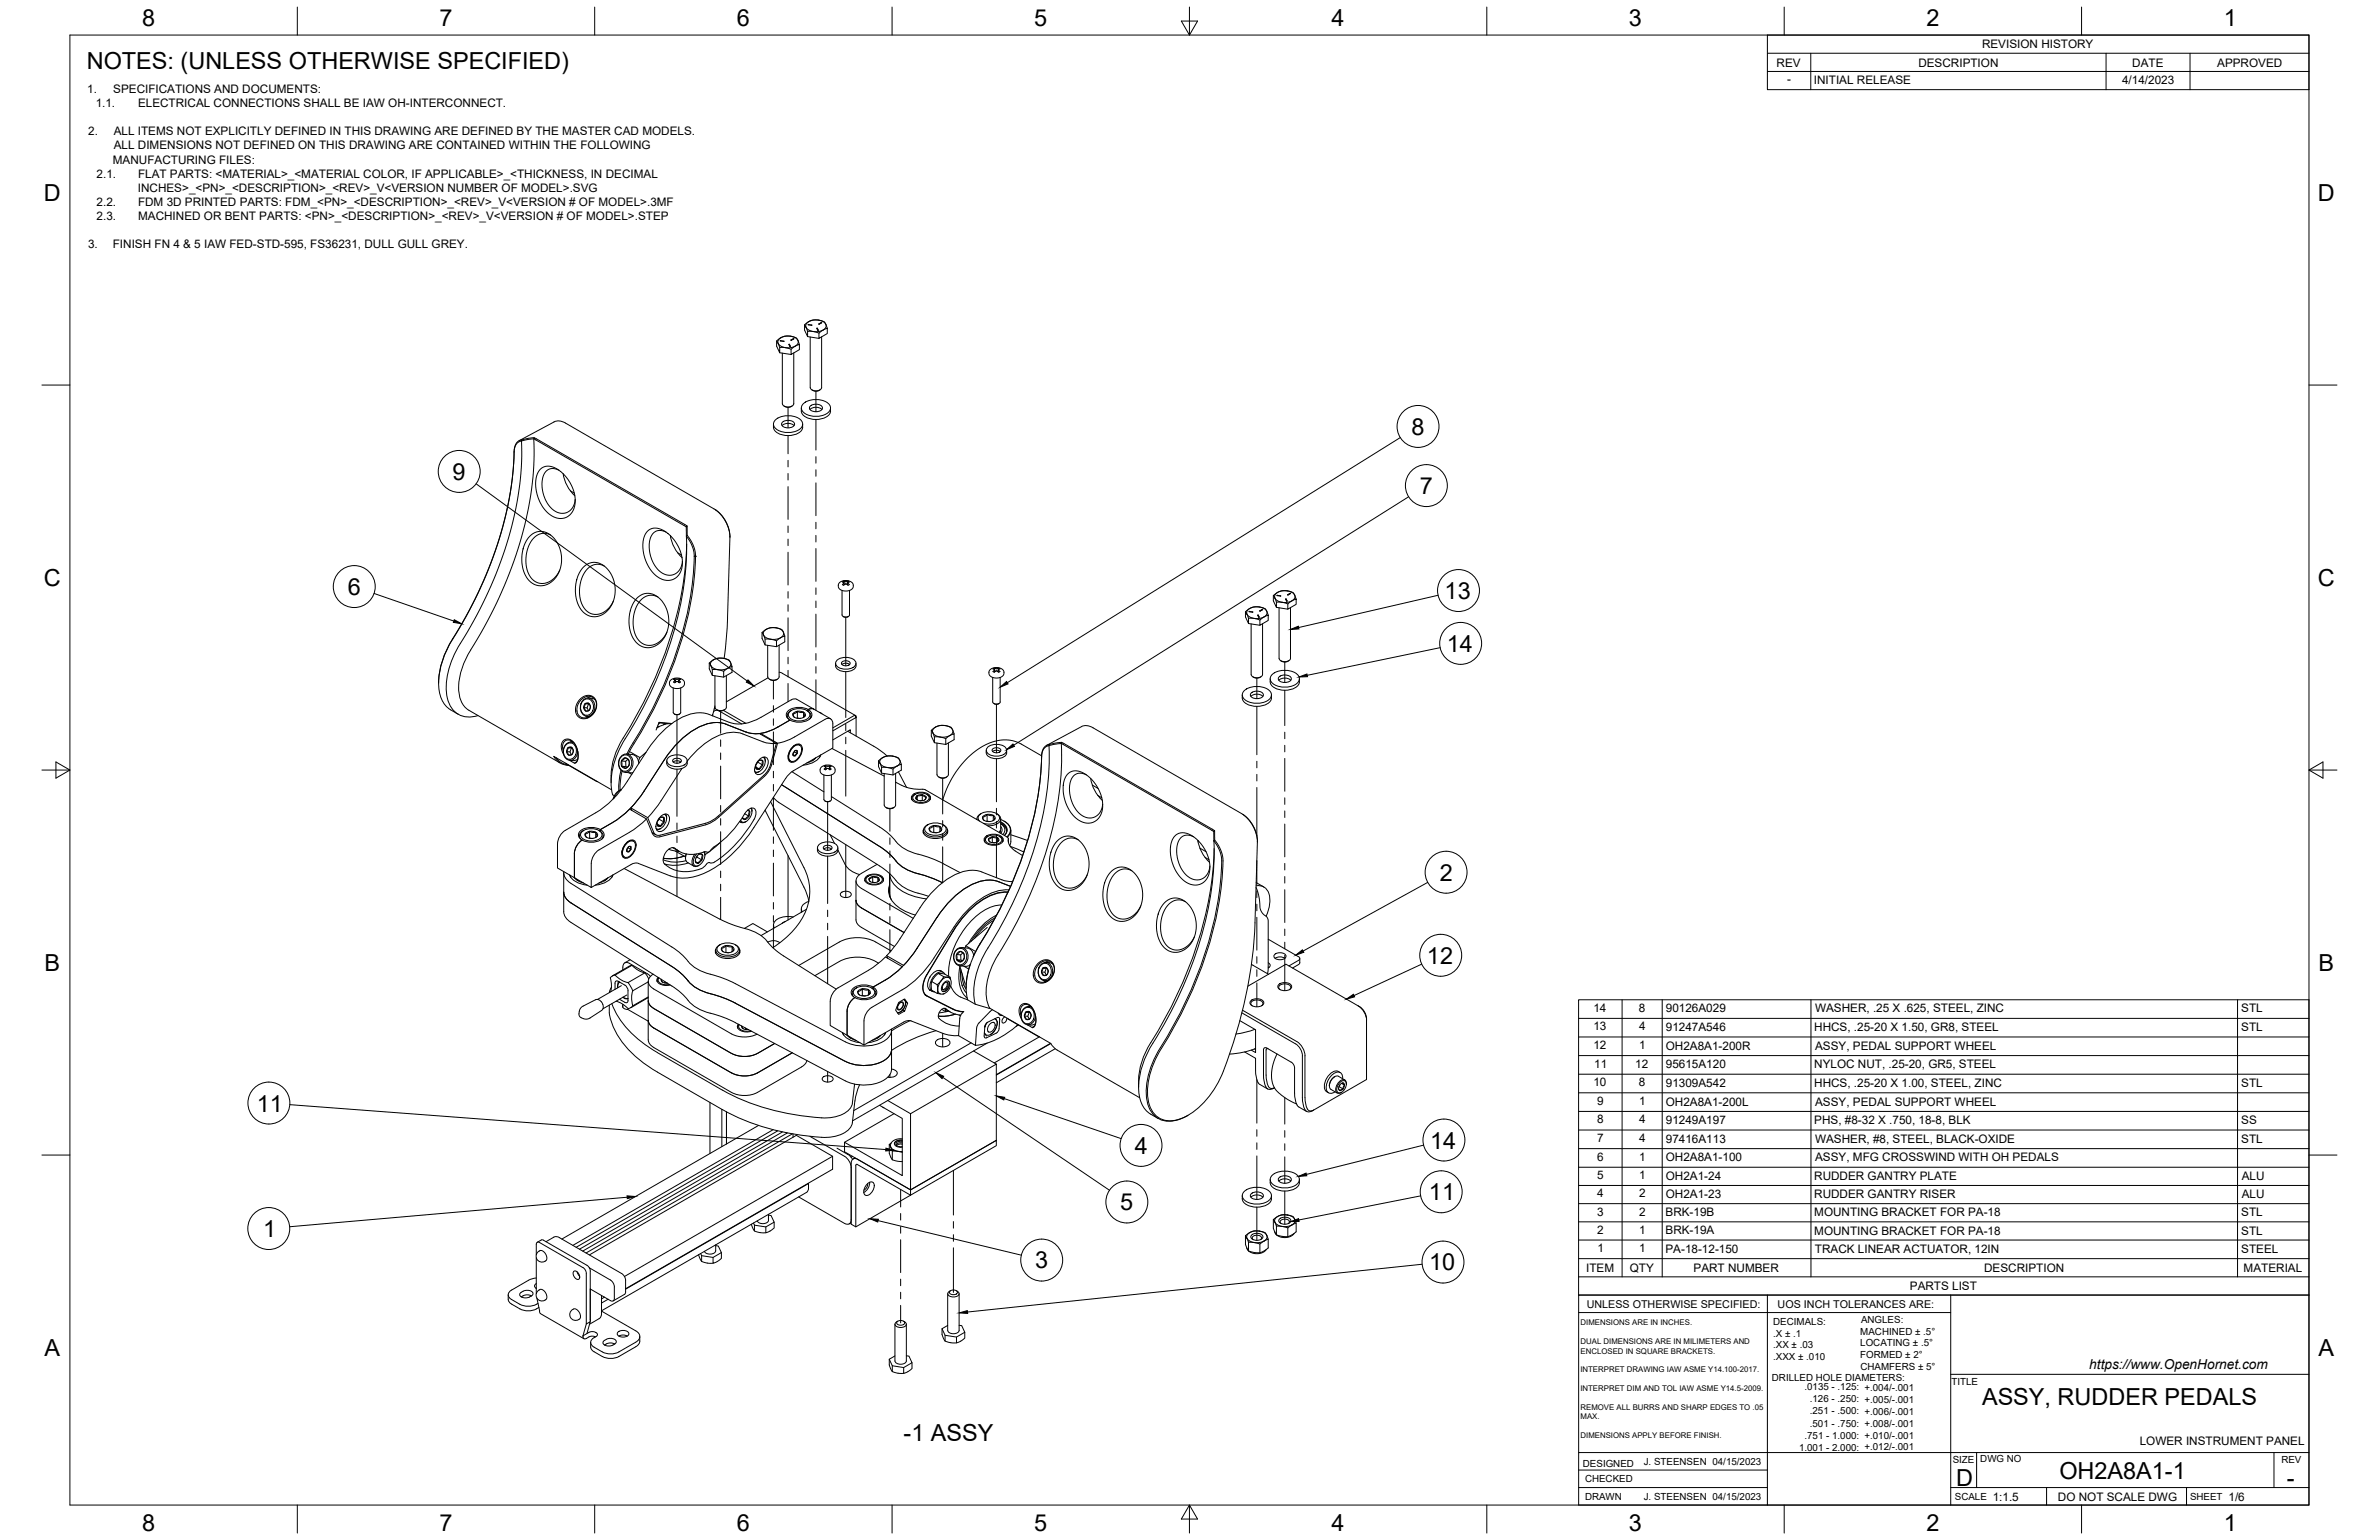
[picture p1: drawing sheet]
<svg xmlns="http://www.w3.org/2000/svg" width="864mm" height="559mm" viewBox="0 0 864 559" stroke-linecap="round" stroke-linejoin="round" font-family="sans-serif">
<defs><g id="words">
<g font-size="8.5">
<text x="51.6" y="9.4">8</text>
<text x="159.5" y="9.4">7</text>
<text x="267.5" y="9.4">6</text>
<text x="375.4" y="9.3">5</text>
<text x="483.4" y="9.4">4</text>
<text x="591.3" y="9.4">3</text>
<text x="699.3" y="9.4">2</text>
<text x="807.2" y="9.4">1</text>
<text x="31.5" y="25">NOTES: (UNLESS OTHERWISE SPECIFIED)</text>
<text x="16" y="72.9">D</text>
<text x="841.4" y="72.9">D</text>
<text x="512.4" y="157.8">8</text>
<text x="164.3" y="174.1">9</text>
<text x="515.4" y="179.3">7</text>
<text x="16" y="212.6">C</text>
<text x="126.3" y="215.9">6</text>
<text x="841.4" y="212.6">C</text>
<text x="524.4" y="217.3">13</text>
<text x="525.3" y="236.5">14</text>
<text x="522.7" y="319.6">2</text>
<text x="16.2" y="352.3">B</text>
<text x="518" y="349.7">12</text>
<text x="841.7" y="352.3">B</text>
<text x="93.2" y="403.3">11</text>
<text x="412" y="418.7">4</text>
<text x="519.2" y="416.8">14</text>
<text x="518.7" y="435.5">11</text>
<text x="406.7" y="439.1">5</text>
<text x="95.5" y="448.9">1</text>
<text x="375.8" y="460.2">3</text>
<text x="518.8" y="461">10</text>
<text x="16.2" y="492">A</text>
<text x="841.7" y="492">A</text>
<text x="719.5" y="510">ASSY, RUDDER PEDALS</text>
<text x="328" y="522.9">-1 ASSY</text>
<text x="710.1" y="539.1">D</text>
<text x="747.6" y="536.7">OH2A8A1-1</text>
<text x="830.1" y="539.1">-</text>
<text x="51.6" y="555.5">8</text>
<text x="159.5" y="555.5">7</text>
<text x="267.5" y="555.5">6</text>
<text x="375.4" y="555.4">5</text>
<text x="483.4" y="555.5">4</text>
<text x="591.3" y="555.5">3</text>
<text x="699.3" y="555.5">2</text>
<text x="807.2" y="555.5">1</text>
</g>
<text font-size="5" x="758.4" y="496.8">https://www.OpenHornet.com</text>
<g font-size="4.3">
<text x="719.5" y="17.6">REVISION HISTORY</text>
<text x="644.9" y="24.2">REV</text>
<text x="696.4" y="24.2">DESCRIPTION</text>
<text x="774" y="24.2">DATE</text>
<text x="804.9" y="24.2">APPROVED</text>
<text x="31.7" y="33.7">1.</text>
<text x="41.1" y="33.7">SPECIFICATIONS AND DOCUMENTS:</text>
<text x="648.7" y="30.2">-</text>
<text x="658.5" y="30.6">INITIAL RELEASE</text>
<text x="770.3" y="30.3">4/14/2023</text>
<text x="34.7" y="38.9">1.1.</text>
<text x="50.1" y="38.9">ELECTRICAL CONNECTIONS SHALL BE IAW OH-INTERCONNECT.</text>
<text x="32" y="49.1">2.</text>
<text x="41.3" y="49.1">ALL ITEMS NOT EXPLICITLY DEFINED IN THIS DRAWING ARE DEFINED BY THE MASTER CAD MODELS.</text>
<text x="41" y="59.3">MANUFACTURING FILES:</text>
<text x="41.3" y="54.2">ALL DIMENSIONS NOT DEFINED ON THIS DRAWING ARE CONTAINED WITHIN THE FOLLOWING</text>
<text x="35.1" y="64.5">2.1.</text>
<text x="50.1" y="64.5">FLAT PARTS: &lt;MATERIAL&gt;_&lt;MATERIAL COLOR, IF APPLICABLE&gt;_&lt;THICKNESS, IN DECIMAL</text>
<text x="50" y="69.6">INCHES&gt;_&lt;PN&gt;_&lt;DESCRIPTION&gt;_&lt;REV&gt;_V&lt;VERSION NUMBER OF MODEL&gt;.SVG</text>
<text x="35.1" y="74.7">2.2.</text>
<text x="50.1" y="74.7">FDM 3D PRINTED PARTS: FDM_&lt;PN&gt;_&lt;DESCRIPTION&gt;_&lt;REV&gt;_V&lt;VERSION # OF MODEL&gt;.3MF</text>
<text x="35.1" y="79.9">2.3.</text>
<text x="50.1" y="79.9">MACHINED OR BENT PARTS: &lt;PN&gt;_&lt;DESCRIPTION&gt;_&lt;REV&gt;_V&lt;VERSION # OF MODEL&gt;.STEP</text>
<text x="32" y="90.1">3.</text>
<text x="41" y="90.1">FINISH FN 4 &amp; 5 IAW FED-STD-595, FS36231, DULL GULL GREY.</text>
<text x="578.4" y="367.1">14</text>
<text x="594.9" y="367.1">8</text>
<text x="604.7" y="367.3">90126A029</text>
<text x="658.9" y="367.4">WASHER, .25 X .625, STEEL, ZINC</text>
<text x="813.6" y="367.4">STL</text>
<text x="578.4" y="373.8">13</text>
<text x="595" y="373.8">4</text>
<text x="604.7" y="374.1">91247A546</text>
<text x="658.6" y="374.1">HHCS, .25-20 X 1.50, GR8, STEEL</text>
<text x="813.6" y="374.1">STL</text>
<text x="578.4" y="380.6">12</text>
<text x="595.1" y="380.6">1</text>
<text x="604.7" y="380.9">OH2A8A1-200R</text>
<text x="658.9" y="380.9">ASSY, PEDAL SUPPORT WHEEL</text>
<text x="578.7" y="387.3">11</text>
<text x="593.6" y="387.3">12</text>
<text x="604.7" y="387.6">95615A120</text>
<text x="658.6" y="387.6">NYLOC NUT, .25-20, GR5, STEEL</text>
<text x="578.4" y="394.1">10</text>
<text x="594.9" y="394.1">8</text>
<text x="604.7" y="394.4">91309A542</text>
<text x="658.6" y="394.4">HHCS, .25-20 X 1.00, STEEL, ZINC</text>
<text x="813.6" y="394.4">STL</text>
<text x="579.8" y="400.9">9</text>
<text x="595.1" y="400.9">1</text>
<text x="604.7" y="401.2">OH2A8A1-200L</text>
<text x="658.9" y="401.2">ASSY, PEDAL SUPPORT WHEEL</text>
<text x="579.8" y="407.6">8</text>
<text x="595" y="407.6">4</text>
<text x="604.7" y="407.9">91249A197</text>
<text x="658.6" y="407.9">PHS, #8-32 X .750, 18-8, BLK</text>
<text x="813.6" y="407.9">SS</text>
<text x="579.8" y="414.4">7</text>
<text x="595" y="414.4">4</text>
<text x="604.7" y="414.6">97416A113</text>
<text x="658.9" y="414.7">WASHER, #8, STEEL, BLACK-OXIDE</text>
<text x="813.6" y="414.7">STL</text>
<text x="579.8" y="421.1">6</text>
<text x="595.1" y="421.1">1</text>
<text x="604.7" y="421.4">OH2A8A1-100</text>
<text x="658.9" y="421.4">ASSY, MFG CROSSWIND WITH OH PEDALS</text>
<text x="579.8" y="427.9">5</text>
<text x="595.1" y="427.9">1</text>
<text x="604.7" y="428.2">OH2A1-24</text>
<text x="658.6" y="428.2">RUDDER GANTRY PLATE</text>
<text x="813.8" y="428.1">ALU</text>
<text x="579.8" y="434.5">4</text>
<text x="595" y="434.5">2</text>
<text x="604.7" y="434.8">OH2A1-23</text>
<text x="658.6" y="434.8">RUDDER GANTRY RISER</text>
<text x="813.8" y="434.7">ALU</text>
<text x="579.8" y="441.1">3</text>
<text x="595" y="441.1">2</text>
<text x="604.6" y="441.3">BRK-19B</text>
<text x="658.6" y="441.4">MOUNTING BRACKET FOR PA-18</text>
<text x="813.6" y="441.4">STL</text>
<text x="579.8" y="447.7">2</text>
<text x="595.1" y="447.7">1</text>
<text x="604.6" y="447.9">BRK-19A</text>
<text x="658.6" y="448">MOUNTING BRACKET FOR PA-18</text>
<text x="813.6" y="448">STL</text>
<text x="579.9" y="454.3">1</text>
<text x="595.1" y="454.3">1</text>
<text x="604.6" y="454.5">PA-18-12-150</text>
<text x="658.8" y="454.6">TRACK LINEAR ACTUATOR, 12IN</text>
<text x="813.6" y="454.6">STEEL</text>
<text x="575.8" y="461.5">ITEM</text>
<text x="591.7" y="461.4">QTY</text>
<text x="614.8" y="461.5">PART NUMBER</text>
<text x="720.3" y="461.5">DESCRIPTION</text>
<text x="814.5" y="461.5">MATERIAL</text>
<text x="693.3" y="468.1">PARTS LIST</text>
<text x="776.8" y="524.4">LOWER INSTRUMENT PANEL</text>
<text x="723.4" y="544.5">1:1.5</text>
<text x="747" y="544.7">DO NOT SCALE DWG</text>
<text x="809" y="544.5">1/6</text>
</g>
<g font-size="3.9">
<text x="576" y="474.6">UNLESS OTHERWISE SPECIFIED:</text>
<text x="645.3" y="474.7">UOS INCH TOLERANCES ARE:</text>
</g>
<g font-size="3.5">
<text x="643.7" y="485">.X ± .1</text>
<text x="643.7" y="480.8">DECIMALS:</text>
<text x="675.3" y="484.3">MACHINED ± .5°</text>
<text x="675.6" y="480">ANGLES:</text>
<text x="643.7" y="489.3">.XX ± .03</text>
<text x="675.3" y="488.6">LOCATING ± .5°</text>
<text x="643.7" y="493.5">.XXX ± .010</text>
<text x="675.3" y="492.8">FORMED ± 2°</text>
<text x="675.4" y="497.1">CHAMFERS ± 5°</text>
<text x="643.2" y="501.1">DRILLED HOLE DIAMETERS:</text>
<text x="708.4" y="502.7">TITLE</text>
<text x="655" y="504.4">.0135 - .125: +.004/-.001</text>
<text x="657" y="508.8">.126 - .250: +.005/-.001</text>
<text x="657" y="513.2">.251 - .500: +.006/-.001</text>
<text x="657" y="517.7">.501 - .750: +.008/-.001</text>
<text x="653.1" y="526.5">1.001 - 2.000: +.012/-.001</text>
<text x="655" y="522.1">.751 - 1.000: +.010/-.001</text>
<text x="574.6" y="532.3">DESIGNED</text>
<text x="596.7" y="531.6">J. STEENSEN 04/15/2023</text>
<text x="708.9" y="530.9">SIZE</text>
<text x="718.9" y="530.5">DWG NO</text>
<text x="828.2" y="530.9">REV</text>
<text x="575.4" y="537.9">CHECKED</text>
<text x="575.4" y="544.3">DRAWN</text>
<text x="596.7" y="544.3">J. STEENSEN 04/15/2023</text>
<text x="709.6" y="544.2">SCALE</text>
<text x="795" y="544.2">SHEET</text>
</g>
<g font-size="2.8">
<text x="573.7" y="480.9">DIMENSIONS ARE IN INCHES.</text>
<text x="573.7" y="487.7">DUAL DIMENSIONS ARE IN MILIMETERS AND</text>
<text x="573.7" y="491.1">ENCLOSED IN SQUARE BRACKETS.</text>
<text x="573.7" y="497.9">INTERPRET DRAWING IAW ASME Y14.100-2017.</text>
<text x="573.7" y="504.7">INTERPRET DIM AND TOL IAW ASME Y14.5-2009.</text>
<text x="573.7" y="511.6">REMOVE ALL BURRS AND SHARP EDGES TO .05</text>
<text x="573.7" y="514.9">MAX.</text>
<text x="573.7" y="521.8">DIMENSIONS APPLY BEFORE FINISH.</text>
</g>
</g></defs>
<!-- layer: Visible -->
<g fill="none" stroke="#000" stroke-width=".36">
<path d="M292.1 117.9l.5 .9M293.6 116.7l1.5-.6h1.6l2.4 .6 .5 .6 .7 1.7v2l-3 1.8v-1.9l1.8-1.3 1.2-.5M293.6 116.7l-1.5 1.2v1.9l1.1 2.3v-1.9l-.6-1.4M293.6 116.7a5 5 0 0 1 6.2 1 2.36 2.36 0 0 1-2.6 2.6 4.6 4.6 0 0 1-4.6-1.5M293.6 116.7a1.67 1.67 0 0 0-1 2.1M294.7 117.9l-1.4-.1 1.4 .1M296.5 119.2h.2M296.7 119.1l.3 .7h-.2M296.7 119.2l.3 .7M296.7 119.1h-.2l.3 .7M298.1 117l.2 .1-1.1 .5 .9-.6M298.2 117.1l-.9 .5"/>
<path d="M281.9 123.7l.6 .9M282.5 124.6l.5 1.5v1.9l-1.1-2.4v-1.9l.3-.3 1.3-.9 1.4-.5h2.1l2.1 .6 1.1 2.4v1.9l-3 1.7v-1.9l1.6-1.2 1.4-.5M283 122.9a5.1 5.1 0 0 1 6.7 .6 2.36 2.36 0 0 1-2.7 2.6 3.9 3.9 0 0 1-4.6-1.9zM283 126.1h1.7l2.5 .6M283 128l4.2 .6M284 128.1v18.4M284.6 123.8l-1.4-.2 1.3 .2M286.4 125l.2 .1M286.9 125.6l-.2 .1-.3-.8 .5 .8M287.1 123.4l.2 .1M288 122.9l-.9 .5M288 123l-.8 .5"/>
<path d="M288 122.9l.2 .1M288.1 123h-.1M288.1 128.1v18.4a2.38 2.38 0 0 1-4.1 0M288.2 123l-.9 .5M293.2 120.2l2 .1 2.1 .6M293.2 122.1l4.1 .7M294.1 122.3v18.3M298.3 122.2v18.4M188.4 159.9l12.7-6.8 1.1-.4 1.8 .2 55.2 31.7a12.8 12.8 0 0 1 5.8 10.5l-1 31.6-1.1 12.2M189.4 160h-.1M189.4 160l4.4-.8a124.8 124.8 0 0 1-12.6 57.6 168.2 168.2 0 0 1-10.4 19.1M189.5 159.6a3.7 3.7 0 0 0-2.9 4.2 133.4 133.4 0 0 1-18.6 61.9 68.9 68.9 0 0 0-7.2 13.5l-1.3 4.9-.3 3.5"/>
<path d="M189.5 159.6l-.1 .4M193.9 158.8l55.5 32.1-.3 .3-55.3-32zM193.9 158.8l-4.4 .8M280.8 153.9a3.5 3.5 0 0 0 3.4 4 6.2 6.2 0 0 0 7.1-2.4l.1-.5M281.6 152.2a7.5 7.5 0 0 1 9.4 .5 2.43 2.43 0 0 1-1.9 3.7 7.5 7.5 0 0 1-7.9-1.4 2 2 0 0 1 .4-2.8zM283.9 154.4a3.3 3.3 0 0 1 4.4 0M284 153.2a2.93 2.93 0 0 1 4.5 .7 2.76 2.76 0 0 1-4.8 0zM284.6 147.3l1.3 .5 1.6-.5M290.9 148v1.2M290.9 149.2a4.2 4.2 0 0 0 4.3 3 6 6 0 0 0 6.2-2.5l.1-.5M291.4 153.9v1.1M291.8 146.3a7.5 7.5 0 0 1 9.3 .6 2.43 2.43 0 0 1-1.9 3.6 7.5 7.5 0 0 1-7.9-1.3 2 2 0 0 1 .5-2.9z"/>
<path d="M294 148.6a3.3 3.3 0 0 1 4.4 0M294.1 147.4a2.93 2.93 0 0 1 4.5 .6 2.76 2.76 0 0 1-4.8 0zM294.1 140.6a2.38 2.38 0 0 0 4.2 0M294.7 141.5l1.7 .5 1.2-.5M301.5 148v1.2M189.3 160l-1.6 .8-1 2.2a129.4 129.4 0 0 1-16.4 58.6l-2.3 4.1a78.7 78.7 0 0 0-6.7 12.1 21.6 21.6 0 0 0-.8 16.3l1 1.7a12.7 12.7 0 0 0 4.8 3.4M189.3 160a122.5 122.5 0 0 1-13 56.8 214.6 214.6 0 0 1-10.9 19.6 25 25 0 0 0-2.6 18.2 8 8 0 0 0 10.7 5.1M196 170.4l1.1-.8 1.2-.4h1.1l1.7 .4 1.9 1.1 1.6 1.3 2.2 3 1.7 4.1 .3 3.3-.9 3.1-1.9 2-2.3 .7-2.6-.6-2.3-1.5-2.1-2.7-1.6-3.7-.7-3.8 .4-3.3zM202.9 170.6l-1.8-.6-1.6 .2-1.2 .7-.9 1.2-.6 2.6v2.1l.6 3.1 .9 2 1.3 2 1.6 1.4 1.7 .8 1.7 .2 1.4-.4 1.5-1.2 .8-1.4 .5-2.1M204.4 171.9a13.5 13.5 0 0 0 4.3 8M207 178.1l1.5 .8M192.4 194.5l1.3-1 1.5-.6 1.4-.1 1.8 .5 1.5 .9 1.4 1.3 1.1 1.7 .9 1.9 .5 2.6 .1 1.9-.7 3.4-.9 1.8-1.2 1.5-1.5 1.2-1.5 .8-2.5 .2-2.6-1-1.7-1.7-1.4-3-.5-3.3 .4-3.9 1-2.8z"/>
<path d="M199.9 194.2l-2-.7-1.5 .1-1.8 .8-1.5 1.6-1.2 2.2-.8 2.9-.2 2.7 .4 2.7 .9 2.3 1.3 1.6 1.5 1 1.6 .3 2-.3 1.8-.9 1.5-1.5 1.3-2.1M235 192.8l1.1-.8 1.3-.4 2.5 .4 3.1 2.1 2.5 3 1.8 3.9 .4 3.3-.2 1.9-.6 1.6-.9 1.3-1 .8-1.6 .6-1.3 .1-2.5-.7-2.2-1.7-2.1-2.8-1.4-3.4-.5-3.5 .3-3.1 .4-1.4zM241.8 193.1l-1.9-.6-1.5 .2-1.4 .9-.9 1.7-.4 2v2.3l.6 2.5 1 2.4 1.3 1.9 1.6 1.5 1.7 .7 1.7 .1 1.6-.5 1.3-1.1 .7-1.2 .5-2.2M243.4 194.3a13.5 13.5 0 0 0 4.2 8M243.5 194.5l-.1 .5M249.1 191.2l.1 3.3M249.2 194.6a122.9 122.9 0 0 1-13.7 58.1l-6.7 12.3a33.8 33.8 0 0 0-7 19.8l.6 3.6M249.2 194.5v.1M249.2 194.6l1.9 3.1 .7 2.3 .2 1.8M249.3 197.4a138.4 138.4 0 0 1-19.6 64.7l-1.7 2.9a29 29 0 0 0-6.2 19.1M249.4 190.9v1.1a3.9 3.9 0 0 0 1.3 4l1.4 3 .4 2.8M249.5 194.2l-.3 .3"/>
<path d="M259.6 184.9a12.3 12.3 0 0 1 5.4 10M211.9 205.7l1.3-1 1.7-.6h1.7l1.4 .5 1.9 1.2 1.1 1.3 1.1 1.7 .8 2 .4 4-.9 3.9-.9 1.6-1.3 1.6-2.7 1.6-2.8 .2-2.1-.9-1.8-1.8-1.3-2.6-.6-3.6 .2-3.3 1.1-3.5zM219.4 205.4l-1.8-.6-2.1 .2-1.6 .8-1.5 1.7-1.3 2.5-.6 2.7-.1 2.7 .4 2.4 .8 2.1 1.1 1.6 1.5 1 1.6 .4 1.9-.1 2-1 1.8-1.8 1.2-1.9M231.2 217.1l1.3-1.1 1.5-.6 1.7-.1 1.4 .4 1.4 .7 1.4 1.3 1.2 1.6 1 2.1 .7 3.5-.2 2.6-.5 1.8-1.8 3.1-1.4 1.4-1.7 .9-2.4 .3-2.4-.7-1.8-1.6-1.5-2.6-.8-3.8 .2-3.3 1.1-3.5zM238.8 216.6l-1.8-.6-2 .2-1.8 1-1.4 1.5-1 2.1-.8 2.5-.2 3.2 .3 2.3 .9 2.2 1.1 1.6 1.6 1.2 1.7 .4 1.8-.2 2.1-1.1 1.6-1.5 1.2-2M245.9 200.6l1.5 .8M252 201.8h.1M252 201.8a134.9 134.9 0 0 1-20.6 65.1l-3.8 6.7M252.5 201.8h.1M252.5 201.8a135.4 135.4 0 0 1-20.7 65.3l-3.7 6.5M305.7 214.2v8.9a1.59 1.59 0 0 0 2.7 0v-8.9M305.8 211.2l.5 .1"/>
<path d="M306.2 210.7h1.7l1.4 .7 .5 .8-.4 1.4-1 .6-1.1 .3-1.3-.1-1.1-.6-.6-.9 .1-1 .8-.8 1-.4M306.2 210.9l.1 .5M306.2 210.9l-.4 .3M306.2 210.9h1.7M306.2 211.3l.2 .2M306.4 211.5h.1M306.4 211.5l.1 .7-.1-.2M306.4 211.5l-.6 .6M306.7 211v.1M307 211.9h.1M307 211.9l-.8 .5-.4-.3M307.4 211v.1"/>
<path d="M307.7 211.5h.1M307.7 211.5l-.1 .7v-.2M307.7 211.5l.6 .6-.3 .2-.9-.4M307.8 210.9l.5 .3-.5 .1M307.8 211.3l-.1 .2M307.8 210.9l-.1 .5M307.8 211.3h.1M462.2 216.1l.6 .9M463.4 218.5h2l2.1 .6M463.8 215l1.5-.6h1.6l2.4 .5 .4 .5 .8 2v1.9l-3 1.7v-1.9l1.5-1.1 1.5-.6M463.8 215l-1.6 1.1v1.9l1.2 2.4v-1.9l-.6-1.5M463.8 215a5 5 0 0 1 6.2 .9 2.36 2.36 0 0 1-2.6 2.7 4.6 4.6 0 0 1-4.6-1.6"/>
<path d="M463.8 215a1.67 1.67 0 0 0-1 2M464.9 216.2l-1.4-.2 1.3 .3M464.9 216.2l-.1 .1M466.7 217.4l.2-.1 .3 .8-.5-.7M466.7 217.4l.2 .1M467.4 215.8l1.1-.5zM468.3 215.4l-.8 .5M468.4 215.4h-.1M170.9 235.9a23.2 23.2 0 0 0-3.9 17.5l1.3 2.6 1.9 1.7M259 239.4l-1.5 1.2v2.1l1.1 2.4 4.1 .6 3-1.7v-2.1l-1.3 .5-1.7 1.2v2.1M259 239.4l1.9-.6 3.4 .6 .6 .4 .8 2.1M259 239.4a5 5 0 0 1 6.2 1 2.36 2.36 0 0 1-2.6 2.6 4.6 4.6 0 0 1-4.6-1.5"/>
<path d="M259 239.4a1.67 1.67 0 0 0-1 2.1M276.6 229.5l.6 .9M277.2 230.4a5 5 0 0 0 6.2 1M277.2 230.4l.5 1.5v2.1M277.7 231.9l2.2 .1 2 .5M278.1 228.4l-1.5 1.1v2.1l1.1 2.4 4.2 .7 3-1.8v-2.1l-1.5 .6M278.1 228.4l2.1-.7 3.2 .5 .8 .8 .7 1.8M278.1 228.4a1.67 1.67 0 0 0-.9 2M278.1 228.4a5 5 0 0 1 6.3 .9 1.58 1.58 0 0 1-1 2.1M282.8 234.1v11.5a2.38 2.38 0 0 1-4.1 0v-11.4M283.4 231.4l-1.5 1.1v2.2M303.9 239.5a5.2 5.2 0 0 1 6.6 .5 1.8 1.8 0 0 1-1.4 2.5 4.6 4.6 0 0 1-5.8-1.6z"/>
<path d="M306.1 223.7l.9 .3 1-.3M452.1 222l.6 .9M452.7 222.9a2.36 2.36 0 0 1 2.6-2.7 3.9 3.9 0 0 1 4.7 2 3.3 3.3 0 0 1-4.1 2.3l-.6-.1M452.7 222.9l.9 .9 1.7 .6M452.7 222.9l.5 1.4v2l-1.1-2.4 .1-2 1.5-1.1 1.4-.6 2.2 .1 2 .6 1.1 2.3v1.9l-3.1 1.8v-1.9l1.7-1.2 1.4-.6M453.2 224.3l2.1 .1M453.2 226.3l4.1 .6M453.5 221.8l1.2 .2M455.3 224.4l2 .6M456.6 223.3l.5 .7M456.9 223.9h.2l-.5-.8 .3 .8M458.2 221.1l.2 .1"/>
<path d="M458.2 221.1l-.9 .6M458.3 226.3v18.4a2.38 2.38 0 0 1-4.1 0v-18.3M463.4 220.4l4.1 .6M464.3 220.5v18.4M464.3 238.9a2.38 2.38 0 0 0 4.2 0M464.9 239.8l.4 .2M467.8 239.8l-1.2 .4-1.2-.2M468.5 220.5v18.4M159.2 247.6v.3M170.2 257.7l33.2 19.2M210.4 253.9l1.3-1.1 1.7-.5 1.7 .4 1.1 1.1 .4 1.7-.4 2.3-1 1.4-1.5 1.2-1.3 .4-1.3-.1-1.2-.6-.7-1-.3-1.2 .1-1.3 .5-1.4zM211 253.9l1.5-1 1.7-.2 1.3 .6 .8 1.1 .2 1.6-.4 1.7-1.2 1.7-1.4 .8-1 .3-1.3-.1-.8-.5-.7-.9-.3-1.1 .1-1.4 .6-1.5z"/>
<path d="M211.7 254.3a2.29 2.29 0 0 1 2.7-.3 2.29 2.29 0 0 1 1.1 2.5 2.4 2.4 0 0 1-1.3 2.7 2.4 2.4 0 0 1-3-.7l-.4-1.2v-1.3zM211.7 254a2.56 2.56 0 0 1 3-.3 2.56 2.56 0 0 1 1.2 2.8 2.89 2.89 0 0 1-3.8 3.1 3.7 3.7 0 0 1-.4-5.6zM211.9 256.8l1.2 .1M212.4 255.3a1.44 1.44 0 0 1 2 .8 1.44 1.44 0 0 1-.9 1.9 1.47 1.47 0 0 1-1.6-.9 1.47 1.47 0 0 1 .5-1.8zM212.4 255.3h.7a1.1 1.1 0 0 1 1.2 1.2l-.5 1.3-.4 .1a.67 .67 0 0 1-.8 .1 .67 .67 0 0 1-.3-.8 1.19 1.19 0 0 1 .1-1.6zM212.4 255.3l1.2 .2M212.7 259.8l.5 .5M213 259.9l1 .1M213.6 253.3l1.6 .1 .9 .5M213.8 255.4l-.7 1.5 .5 1M214.5 252.8l-1.3 .5M243.4 246.9l1.5-.8 2.1 .1 1.3 .9 .1 1.4-.4 .6-.9 .5-1.2 .3-1.5-.3-.9-.5-.4-.6-.1-1z"/>
<path d="M244.4 249.6v8.9a1.59 1.59 0 0 0 2.7 0v-8.9M244.8 259.1l1 .3 .9-.3M244.9 246.3l.1 .5M244.9 247.1l-.4 .4 .4 .2 .8-.5M244.9 246.3l-.4 .3 .4 .1M245 246.3l.4 .1M245 246.7h.1M245 246.7v.3M245 247v.1M245.1 246.9h.1M245.1 246.9l.1 .7M245.1 247.4l.1 .1"/>
<path d="M245.4 246.4h.1M245.4 246.4l.3 .1M245.7 246.5h.1M245.7 247.2h.1M245.8 247.2l.3 .1M246.1 246.4l-.3 .1M246.1 246.4h.1M246.4 246.9l.1 .1M246.4 246.8v.1M246.4 246.9l-.1 .6 .1-.1M246.5 247l.1 .1M246.5 246.7l-.1 .1"/>
<path d="M246.5 246.3v.5M246.5 246.7h.1M246.6 246.3l-.5 .1M246.6 246.3l.4 .3-.4 .1M246.6 247.1l.4 .4-.4 .2-.5-.4M257.5 240.6l.5 .9M258 241.5l.6 1.5v2.1M258.6 243h1.9l2.2 .6M258.7 259.5v-.2v.5M259.5 256.1l-.9 3.6M259.6 257l-.4 .3M260.1 257.5l1.3 .5 1.2-.3"/>
<path d="M260.7 257.8l-.8-.1-.9 .7M260.9 257.9l.3 .2M261.2 258.1l8 4.6M262.6 257.8l8.1 4.7M263.1 257.5l-.5 .2M263.7 245.2v11.5a2.38 2.38 0 0 1-4.2 0v-11.5M278.8 246l-15.1 8.7M279.3 246.4l1.7 .5 1.2-.5M282.8 243.9l.9 .3 26.6 15.3-8 4.6M285.7 259.7v.7M286.8 258.2a5.4 5.4 0 0 1 7 .4 1.89 1.89 0 0 1-1.6 2.6 5.4 5.4 0 0 1-5.8-1.1 1.47 1.47 0 0 1 .4-1.9zM287 258l-.5 .3a1.68 1.68 0 0 0-.2 2.7"/>
<path d="M287.3 257.8l-.3 .2M288 258.8a2.89 2.89 0 0 1 4.4 .6 2.69 2.69 0 0 1-4.6 0zM289.5 258.1l1.1 .4 1.1-.1v1.9M291.7 258.4l.6 1.3-.7 .7M292.8 257.8l.3 .2M293.1 258l.6 .3a1.68 1.68 0 0 1 .1 2.7M293.4 257.5v.6M293.4 257.5a2.02 2.02 0 0 1 1.3 1.9 2.02 2.02 0 0 1-1.3 1.9 7.3 7.3 0 0 1-6.6 0M293.4 257.5a6.7 6.7 0 0 0-7.6 .9 1.96 1.96 0 0 0 1 2.9M294.4 259.7v.7M295.4 257.3l-1.2-.2-.8 .4M297.5 258.5l.9 .5"/>
<path d="M303.3 240.7a2.56 2.56 0 0 0 2.9 3 3.7 3.7 0 0 0 4.5-2.1v-.9M305.6 240.3a1.87 1.87 0 0 1 3 .5 1.81 1.81 0 0 1-3.1-.3zM305.6 241.1a2.3 2.3 0 0 1 2.8 0M310.3 259.5l.5 .3v.5zM359.3 243.2l1.5-.9 2.2 .1 1.3 .9 .1 1.4-.4 .6-.9 .5-1.3 .2-1.4-.2-1.3-1-.1-.9zM360.4 245.8v8.9a1.59 1.59 0 0 0 2.7 0v-8.9M360.8 255.3l.9 .3 1-.3M360.9 242.5l.1 .5M360.9 243.3l-.4 .4 .4 .2 .8-.5M360.9 242.5l-.4 .3 .4 .1M360.9 242.5l.5 .1M360.9 242.9h.1"/>
<path d="M360.9 242.9l.2 .1M360.9 243.2v.1M361 243v.1M361 243.1l.1 .6v-.2M361.1 243l-.2 .2M361.4 242.6h.1M361.4 242.6l.3 .1M361.7 242.7h.1M361.7 243.4h.1M361.8 243.4l.3 .1M362.1 242.6l-.3 .1M362.1 242.6h.1"/>
<path d="M362.4 243l.6 .7-.5 .2-.4-.4M362.4 243v.1M362.4 243.1l-.1 .6v-.2M362.5 242.9l-.1 .1M362.5 242.5l-.1 .5M362.5 242.9h.1M362.5 242.5l-.4 .1M362.5 242.5l.5 .3-.5 .1M451 252.2a3.5 3.5 0 0 0 3.4 3.9 6.2 6.2 0 0 0 7.1-2.3v-1.6M451.8 250.5a7.5 7.5 0 0 1 9.4 .5 2.43 2.43 0 0 1-1.9 3.7 7.5 7.5 0 0 1-8-1.4 2 2 0 0 1 .5-2.8zM454.1 252.7a3.3 3.3 0 0 1 4.3 0M454.2 251.5a2.93 2.93 0 0 1 4.4 .6 2.76 2.76 0 0 1-4.7 0z"/>
<path d="M454.8 245.6l1.7 .5 1.2-.5M461.1 246.3a3.5 3.5 0 0 0 3.4 4 6.2 6.2 0 0 0 7.1-2.3l.1-.6M462 244.6a7.5 7.5 0 0 1 9.3 .5 2.43 2.43 0 0 1-1.9 3.7 7.5 7.5 0 0 1-7.9-1.4 2 2 0 0 1 .5-2.8zM464.2 246.9a3.3 3.3 0 0 1 4.4 0M464.3 245.6a2.93 2.93 0 0 1 4.5 .7 2.76 2.76 0 0 1-4.8 0zM471.7 246.3v1.1M201.8 274.9l2.2 2 2.1 .6M204.5 272.5l-.2-2.4 1-1.3 .8-.3 .9 .1 1.6 1.3 1.1 2.7v2.8l-.4 1-.7 .6-1.8-1.1M204.6 273.7l-.8-2.3 .2-1.9 1.2-1.2 .9-.1 1 .2 1.7 1.7 1 2.9-.1 2.9-.4 .7-.7 .4M205.4 276.9l.7 .6M205.5 270.3a2.29 2.29 0 0 1 2.7-.4 2.29 2.29 0 0 1 1.1 2.6 2.4 2.4 0 0 1-1.3 2.7 2.4 2.4 0 0 1-3-.7l-.4-1.2v-1.3zM205.7 272.7a1.17 1.17 0 0 0 .5 1.2 1.17 1.17 0 0 0 1.4-.1"/>
<path d="M205.7 272.7l1.2 .1M206.1 277.5l10.9 6.1M206.2 271.3a1.17 1.17 0 0 1 1.3-.1 1.17 1.17 0 0 1 .6 1.2M206.2 271.3l-.5 1.4M206.2 271.3l1.2 .1M206.5 277.7a6.3 6.3 0 0 1-5.5-3.2l21 12.1M207.4 269.3h.6M207.6 268.9l-.6 .4M207.6 271.4l-.7 1.4 .5 1.1M208.1 272.4l-.5 1.4M208.1 272.4l-.2-.7a1.01 1.01 0 0 0-1.7-.1l-.1 .3a.96 .96 0 0 0 .1 1.7 .81 .81 0 0 0 1.3 .3l.1-.1M208.3 269.5a2.95 2.95 0 0 0-3 .7 2.95 2.95 0 0 0-.8 3 2.58 2.58 0 0 0 2.5 2.7 2.58 2.58 0 0 0 2.7-2.6v-.6"/>
<path d="M209.8 275.4l-1.4 .6-1.6-.1M225.4 279.5l-.6 3.4-.2 4M225.5 274.6a2.29 2.29 0 0 1 2.7-.3 2.29 2.29 0 0 1 1.1 2.5 2.4 2.4 0 0 1-1.3 2.7 2.4 2.4 0 0 1-2.9-.7l-.5-1.2 .1-1.3zM225.6 274.4a2.56 2.56 0 0 1 3-.4 2.56 2.56 0 0 1 1.2 2.8 2.89 2.89 0 0 1-3.8 3.2 3.7 3.7 0 0 1-.4-5.6zM225.6 276.1l.9-.7a.91 .91 0 0 1 1.6 .3l.3 .8-.1 1.2M225.8 279.9l-.6 3.5-.1 3.3-1.6 1.3-.9 1.9M226 275.5a1.61 1.61 0 0 1 2.1 0 1.61 1.61 0 0 1 .2 2.2 1.49 1.49 0 0 1-1.8 1 1.49 1.49 0 0 1-1.1-1.8zM227.1 276.3l-1.5-.2 .1 1.9M227.5 273.6a3.6 3.6 0 0 1 3.9 1.5l.4 2M227.9 275.5l-.8 .8 .1 1.9 .4 .2M228.3 277.7l-.6 .7a1.05 1.05 0 0 1-1.7-.2l-.3-.2 1.5 .2M228.7 272.8l3.6 2.1"/>
<path d="M234.5 273l-2.2 1.9-.5 1.3M238.5 264h.2M238.7 263.5l.5 .2M239.2 262.3l4.1 .4M239.4 262.3l-.4 .5M241.1 262.5l-.2 .5M241.6 262.5l-.1 .3M242 276.1a2.57 2.57 0 0 0 2.9 2.9 3.7 3.7 0 0 0 4.6-2l-.1-.9M242.5 262.6l-1.7 .4-2.3 1.1M242.6 274.9a5.2 5.2 0 0 1 6.7 .4 1.8 1.8 0 0 1-1.5 2.5 4.6 4.6 0 0 1-5.7-1.5zM243.9 262.5l-4.7-.4-1 2.8M244.3 275.6a1.87 1.87 0 0 1 3 .6 1.81 1.81 0 0 1-3.1-.3z"/>
<path d="M244.4 276.5a2.3 2.3 0 0 1 2.7 0M247.6 278.8l-7.6 11.7M269.7 266.3l7.9 3.1 2 .4 2.2-.1M269.7 266.3a14 14 0 0 0-12.5 2.6l-4 3.2-3.7 4.1M270.8 265.6l-7.2-2.8a14.5 14.5 0 0 0-13.3 3.1l-4.2 3.6-2.5 2.9-9.8 14.6M270.8 265.6l2 .5 2.9 .1 6.1 3.5M274.3 278.2v.1a.96 .96 0 0 0 1.3 .7l-1.3-.7M275.1 276.4l-.5 .8M275.3 275.9l.5-.5a1.72 1.72 0 0 1 2.4-.5 1.72 1.72 0 0 1 .6 2.2 4.3 4.3 0 0 1-3.9 3.9 3 3 0 0 1 0-4.5zM275.7 275.9h.5a.42 .42 0 0 1 .7 .1 .42 .42 0 0 1-.2 .6l.2 1-1.8-1M275.7 279.9l-1.6 .5M275.7 275.9a2.34 2.34 0 0 0-1 3.2h1"/>
<path d="M275.7 275.9a1.03 1.03 0 0 1 1.3 .3 1.03 1.03 0 0 1-.1 1.4M276.1 266.4v-.3l6.2 3.6-2.4 8.4-1 2-1.4 1.6M276.9 277.6l-.9 .7-.3 .8M276.9 277.6l-1.2 1.5M276.9 274.8a2.61 2.61 0 0 1 0 4l-1.3 1.2a1.35 1.35 0 0 1-1.6-.1M277.4 274.7l.4 1.6M281.8 269.7l-2.3 8.3-.9 1.8-1.3 1.5M282.3 269.7a17.8 17.8 0 0 0 6.2-2.3l11-6.4a1.73 1.73 0 0 1 2-.2 1.73 1.73 0 0 1 .8 1.9v8.7l-14.4 8.3-1.4 1.2-1.3 1.5-11.6 17.9a42.2 42.2 0 0 1-19.9 17.3 15.5 15.5 0 0 1-10.4 .2l-11.5-4.5-1.3-.1-1.5 .5-14.4 8.3M282.4 263.8a17.9 17.9 0 0 1-6.3 2.3M282.4 263.8a13.7 13.7 0 0 1-11.6 1.8M286.2 273.9v.7M286.8 261.3l-4.5 2.5"/>
<path d="M287.6 271.5l.5-.5a1.63 1.63 0 0 1 2.2-.6 1.63 1.63 0 0 1 .6 2.2 4.1 4.1 0 0 1-3.7 3.7 2.89 2.89 0 0 1 0-4.3zM287.6 271.1l.5-.4a1.78 1.78 0 0 1 2.4-.6 1.78 1.78 0 0 1 .7 2.3 4.5 4.5 0 0 1-4.2 4.2 3.1 3.1 0 0 1-.2-4.4zM287.8 273.7l.1 .5h.7M288.4 260.3l-.4-.7a.42 .42 0 0 1-.1-.6 .42 .42 0 0 1 .6-.1l1-.8v2.4M288.4 272.5l-.6 1M288.4 272.8l.9 .6-.7 .8-.8-.4M288.5 270.5l-.5 .3M288.6 272.4l.2-.1a.65 .65 0 0 1 .5 1v.1M288.7 272.4a.7 .7 0 0 1 .8 .3 .7 .7 0 0 1-.3 .9l-.5 .6M288.7 272.4a1.1 1.1 0 0 0-.8 .9 1.1 1.1 0 0 0 .5 1l.3-.1M289.3 260.6l1.1 .1M290.3 270.4a2.72 2.72 0 0 0-3.4 1.9 2.74 2.74 0 0 0 .1 3.9"/>
<path d="M296 275.1l-1.3 1M296.1 275l-1.3 1.1-1.9 .7M297.8 274l-.3 .8M297.9 274a7 7 0 0 1-6.4 3.6M298 278.5l1.6-.8h1.9l1.3 .8 .3 .5v1l-.5 .7-1.1 .6h-2.2l-.9-.4-.5-.6-.2-1.1zM299.6 277.9l.1 .5M299.6 278.3h.1M299.6 278.6l-.4 .5 .4 .2 .5-.4M299.6 278.3l.2 .1M299.6 278.6h.1M299.8 278.4h.1M299.8 278.4l.1 .7-.1-.2"/>
<path d="M299.8 278.4l-.2 .2M300.1 278l-.9 .1 .4 .2M300.1 278h.1M300.1 278h.7M300.1 278.9h.1M300.1 278.9h.6M300.8 278.9h.1M300.8 278.9l.4 .4M300.8 278h.1M300.8 278l.5-.1-.2 .5M301.1 278.4h.1M301.1 278.4l-.1 .7v-.2"/>
<path d="M301.1 278.4l.1 .2M301.2 278.6h.1M301.2 278.3l-.1 .1M301.2 278.6l.5 .5-.4 .2M301.2 278.3h.1M301.3 277.9l.4 .2-.5 .2M301.5 260.8l-12.3-7-.7-.2-1.3 .3-11 6.4a13.8 13.8 0 0 1-11.5 1.8l-7.3-2.9a14.5 14.5 0 0 0-13.3 3.2l-4.1 3.5-2.6 3-9.7 14.6M302 271.6l19 10M302.3 265.2l8.5-4.9v6.8M307.7 265.3l9.4 5.5M308.7 265.9v-1.1l-6.4 3.7M317.1 270.8l4.9 3.5"/>
<path d="M318.9 276.1l.6 .9M319.5 277a5 5 0 0 0 6.2 .9M319.5 277l.5 1.4v2.1M320 278.4l2 .1 2.2 .6M320.4 274.9a1.67 1.67 0 0 0-.9 2.1M320.4 274.9a5 5 0 0 1 6.2 1 1.58 1.58 0 0 1-.9 2M320.4 274.9l-1.5 1.2v2.1l1.1 2.3 4.2 .7 3-1.8v-2.1l-1.5 .6M320.4 274.9l2-.6 3.2 .5 .8 .6 .8 1.9M325.7 277.9l-1.5 1.2v2.1M338.1 265l.5 .9M338.6 265.9a5 5 0 0 0 6.2 1M338.6 265.9a2.36 2.36 0 0 1 2.7-2.6 3.9 3.9 0 0 1 4.6 1.9 1.8 1.8 0 0 1-1.1 1.7"/>
<path d="M338.6 265.9l.6 1.5v2.1M339.2 267.4h1.7l2.4 .6M344.3 269.6v11.5a2.38 2.38 0 0 1-4.2 0v-11.5M344.8 266.9l-1.5 1.1v2.1M346.4 266.3l-1.2-2.4-2-.6-2.8 .2-2.3 1.5v2.1l1.1 2.4 4.1 .6 3.1-1.7v-2.1l-1.6 .6M358 272.2a2.57 2.57 0 0 0 2.9 3 3.7 3.7 0 0 0 4.5-2.1v-.9M358.6 271.1a5.2 5.2 0 0 1 6.6 .4 1.8 1.8 0 0 1-1.4 2.5 4.6 4.6 0 0 1-5.8-1.5zM360.3 271.8a1.87 1.87 0 0 1 3 .6 1.81 1.81 0 0 1-3.2-.3zM360.3 272.7a2.3 2.3 0 0 1 2.8 0M378.1 274.6h.1M378.1 274.6a134.9 134.9 0 0 1-20.6 65.1 33.6 33.6 0 0 0-6.8 19.5l.6 3.6-2.6-1M378.1 274.4a135.4 135.4 0 0 1-20.6 65.3l-4.3 7.5"/>
<path d="M378.1 274.3l-7.6-4.4-2.8-1.1-2.3-.3-2.3 .1-4.8 1.4-2.8 1.6-2.2 1.6-4.3 4.2-3.8 5.7-1.6 3.2-1.4 3.9M378.1 274.4h.1M379.9 270.5l12.7-6.9 1-.3 1.9 .2 55.2 31.7a12.9 12.9 0 0 1 5.7 10.5M380.8 270.6l-1 .3-1 .9-.5 1.3-.2 1.5M380.8 270.6a122.9 122.9 0 0 1-13.7 58.1l-6.6 12.3a33.8 33.8 0 0 0-7 19.8l.5 3.6M380.8 270.6l4.5-.8a126.3 126.3 0 0 1-14.1 60.6l-6.9 12.9a30.1 30.1 0 0 0-6.3 16.6l.4 3.8 .9 2.1M380.9 270.2h-.1a3.6 3.6 0 0 0-2.7 4.2M381 270.2l-.2 .4M385.4 269.4l55.5 32-.3 .4-55.4-32zM385.4 269.4l-4.5 .8M216.2 294.9l-11 6.4a6.2 6.2 0 0 0-2.8 4.9v8.8l6.1 3.5v-8.8M222.3 298.5l-4.4 2.5"/>
<path d="M222.4 288.4l.6 .4M222.8 289.5l.1 .1M225.2 286.6l.2 .1M225.5 286.6l-1.7 1.4-1 1.7M226.9 280.2l2.9 .1M227.8 283.4a35.8 35.8 0 0 1-11.6 11.5M228.3 280.4l1 .6M228.6 293.6l6.1 3.6 2.1 5.2M228.6 293.6l-3.4 3-2.8 1.9M229.4 294.1l-.4-.9 6.1 3.5 2.4 5.7 1.1 .7 1-.1M233.9 287l-2.1 2.9-2.8 3.2M233.9 287a35.8 35.8 0 0 1-11.5 11.5"/>
<path d="M234.7 297.1l-4.8 4-12.4 7.3a6.2 6.2 0 0 0-2.9 4.9v8.7l-6.1-3.5v-8.8M238.5 298.9l.2 .7 1.2 .1-1.4-.7M239.3 297.1l-.6 .8M239.5 296.6l.5-.5a1.72 1.72 0 0 1 2.3-.6 1.72 1.72 0 0 1 .7 2.3 4.3 4.3 0 0 1-4 3.9 3 3 0 0 1 0-4.5zM239.9 296.6h.6a.39 .39 0 0 1 .5 .2 .39 .39 0 0 1-.1 .5l.1 1-1.7-1M239.9 296.6a2.34 2.34 0 0 0-1 3.2l1-.1M239.9 296.6a1.03 1.03 0 0 1 1.3 .3 1.03 1.03 0 0 1-.2 1.4M240 290.5l-2 2.9-2.9 3.3M241 298.3l-.7 .5-.4 .9M241 298.3l-1.1 1.4M241.1 295.5a2.61 2.61 0 0 1 0 4l-1.3 1.1a1.35 1.35 0 0 1-1.6 0M241.6 295.4l.4 1.5"/>
<path d="M256.2 298.7l-16.6 4.4M268.5 298.2l.4 .2M268.6 298a1.61 1.61 0 0 0 2.2 .1M269.5 296.7v.2M269.5 296.9l1 .5M270.3 295.3a37.7 37.7 0 0 1-11.9 12.7 1.58 1.58 0 0 1-2.3 1.1 10.7 10.7 0 0 1-11-1.3M270.3 295.3l1.5-1.6a1.57 1.57 0 0 1 2-.3 1.57 1.57 0 0 1 .6 1.9 27.1 27.1 0 0 1-6.2 9.8 39.9 39.9 0 0 1-8.8 7.7M271.4 294l.2 .2a.44 .44 0 0 1 .5 .3 .44 .44 0 0 1-.2 .5l-.1 1.1-1.5-.8M271.5 293.9a1.83 1.83 0 0 1-.4 3.1l-.9 .4-.6-.6M271.8 296.1l-.8 .6-.5 .7-1-.6M272.6 293.3a3.8 3.8 0 0 1-2.8 5.1l-.9-.8M272.8 293.2l.2 1.2"/>
<path d="M277.3 281.3l-17.2 15.3-1.9 1.3-2 .8M277.5 281.7l-16.6 14.8a12.1 12.1 0 0 1-4.8 2.8l-16.6 4.4-1.6-.2-1.1-1.1M277.7 294l14.5 28.6 1.4 4.4M279.7 290.9l12.1 23.9a19.4 19.4 0 0 1-3.3 22.3l-4.4 4.2-3.5 2.6M280.8 289.3l1.9 1.8 36.6 23.1a22.6 22.6 0 0 1 5.9 5.3M283.7 284.7l35.6 22.4a22.6 22.6 0 0 1 5.9 5.3M287.5 280l11.6 7.3M299.1 281.2v8.9a1.59 1.59 0 0 0 2.7 0M299.5 290.7l1 .2 .9-.2M301.8 289l17.5 11a22.6 22.6 0 0 1 5.9 5.3M301.8 281.2v8.9M321.6 293l1.7 .5 1.2-.5"/>
<path d="M325.1 280.6v11.5a2.38 2.38 0 0 1-4.1 0v-11.4M325.1 283.8l2.2 1.2M326.1 280.1l3 5.6M327.3 284.9a19.1 19.1 0 0 0 8.4 1.6l29.9 17.3 .4 .6M331 289.8v.3M331.3 288.4a4.9 4.9 0 0 1 6.3 .4 1.72 1.72 0 0 1-1.4 2.4 4.3 4.3 0 0 1-5.4-1.5zM331.7 288.6a4.1 4.1 0 0 1 5.5 .4 1.8 1.8 0 0 1-1.9 2.1 3.2 3.2 0 0 1-4-1.6zM332.2 288.2l-.2 .2a1.47 1.47 0 0 0-.9 1.9M333 290.2v-1.5l-.3 .7a.44 .44 0 0 0-.2 .6 .44 .44 0 0 0 .5 .3M333 288.7l.8 .1 1-.4v2M333 288.7a1.03 1.03 0 0 0-.5 1.3 1.03 1.03 0 0 0 1.3 .5l1.9-.2M334.8 288.4l.8 .7a.58 .58 0 0 1 .6 .4 .58 .58 0 0 1-.5 .7v.1"/>
<path d="M334.8 288.4l-1.8 .3M334.8 288.4a1.03 1.03 0 0 1 1.3 .5 1.03 1.03 0 0 1-.4 1.4M334.9 290.5l-.9 .1M336.2 299.7a5.4 5.4 0 0 1 7.1 .4 1.89 1.89 0 0 1-1.6 2.6 5.4 5.4 0 0 1-5.8-1.1 1.47 1.47 0 0 1 .3-1.9zM336.4 288.2l.3 .2a1.47 1.47 0 0 1 .8 1.9M336.8 299.3a2.05 2.05 0 0 0-1.6 2.2 2.05 2.05 0 0 0 2 1.8 5.5 5.5 0 0 0 6.6-1.6 2.11 2.11 0 0 0-1.5-2.4M337.6 289.8v.3M339 299.6l.8 .4 1.4-.1v1.9M339 299.6a1.24 1.24 0 0 0-1.5 .6 1.24 1.24 0 0 0 .4 1.6 2.86 2.86 0 0 0 4-1l-.7-.9M339 299.6l2.2 .3M340.7 281.9l1.3 .5 1.7-.5M341.2 299.9l.6 1.3-.7 .7"/>
<path d="M354.6 297.2v.2M355.6 297.9a1.92 1.92 0 0 1-.3-2.1 1.92 1.92 0 0 1 1.9-1 4.8 4.8 0 0 1 5.6 1.6 2.77 2.77 0 0 1-3.1 2.6l-2.7-.3M355.9 295.4l-1.1 1.1-.2 .9M356.2 295.2l-.3 .2M357.3 297.8l-.4-.7a.47 .47 0 0 1-.1-.7 .47 .47 0 0 1 .6-.1l.9-.8v2.5M358.2 298.1h1.1M358.3 295.5l1.4 .5 .9-.1v1.8M360.6 295.9l.6 1.3-.8 .6M360.6 295.9a2.86 2.86 0 0 0-4 .9l.7 .9M360.6 295.9a1.11 1.11 0 0 1 .6 1.3 1.11 1.11 0 0 1-1.2 .8l-1.4 .1-1.3-.4M361.7 295.2a2.03 2.03 0 0 1 1.6 2.1 2.03 2.03 0 0 1-1.9 1.9l-2.9 .4M363.3 298.9l1.6 1.3 .6 1.3"/>
<path d="M363.3 297.2v3.6M363.3 298.2a2.86 2.86 0 0 1 1.3 4.9 2.77 2.77 0 0 0-1.3-4.6M363.3 298.9a2.4 2.4 0 0 1 .7 3.9M363.3 299.9l.5 1.2-.5 1.3M363.3 297.4a3.9 3.9 0 0 1 3.2 4.9l-1 1.3M364.5 298h.1M364.6 298a3.4 3.4 0 0 1 1.1 5.8M387.5 280.9l1-.8 1.4-.4 1.5 .1 1.3 .4 3.1 2.2 2.6 3.4 1.5 3.7 .3 3.8-.8 2.7-.9 1.2-1.1 .9-2.3 .6-2.5-.5-2.5-1.8-2-2.6-1.5-3.3-.7-3.9 .5-3.7zM394.4 281.2l-1.7-.6-1.6 .1-1.2 .6-1.1 1.6-.5 2-.1 2.1 .5 2.8 1 2.6 1.2 1.8 1.5 1.5 2 1 1.5 .1 1.6-.4 1.4-1.1 1-1.6 .4-1.9M395.9 282.4a13.5 13.5 0 0 0 4.3 8M396.5 284.9l2.1 1.2M398.5 288.6l1.4 .9"/>
<path d="M451.1 295.5a12.4 12.4 0 0 1 5.4 9.7M204.6 316.7v14.1l.3 1.2 1.1 1.7 37.8 24a22.6 22.6 0 0 1 6 5.3M204.7 316.3a4.6 4.6 0 0 0 2.6 4.2l36.5 23.1a21.9 21.9 0 0 1 6 5.2M206.8 317.5a7 7 0 0 0 6.4 3.7M206.9 317.6l.3 .8M208.6 318.5l1.3 1.1 1.9 .8M208.7 318.6l1.3 1.1M210.3 303.3v.6M211.3 301.7a5.4 5.4 0 0 1 7 .5 1.89 1.89 0 0 1-1.5 2.6 5.4 5.4 0 0 1-5.9-1.1 1.47 1.47 0 0 1 .4-2zM211.3 304.8a6.2 6.2 0 0 0-2.8 4.9M211.9 301.3a1.91 1.91 0 0 0-1 3.2M213 303.9l-.4-.7a.41 .41 0 0 1-.2-.6 .41 .41 0 0 1 .6-.1l1-.9v2.5"/>
<path d="M213.9 304.2h1.1M214 301.6l1.3 .5 1-.1v1.8M216.3 302l.6 1.3-.7 .6M216.3 302a2.86 2.86 0 0 0-4 .9l.7 1M216.3 302a1.11 1.11 0 0 1 .6 1.3 1.11 1.11 0 0 1-1.2 .8l-1.4 .1-1.3-.3M217.4 301.3a1.9 1.9 0 0 1 1 3.2M217.9 301v.7M217.9 301a2.02 2.02 0 0 1 1.4 1.9 2.02 2.02 0 0 1-1.4 1.9 7.3 7.3 0 0 1-6.6 0M217.9 301a6.7 6.7 0 0 0-7.6 .9 1.96 1.96 0 0 0 1 2.9M219 303.3v.6M220.5 318.6l-1.2 1.1M220.7 318.5l-1.4 1.1-1.8 .8"/>
<path d="M222.4 317.6l-.3 .8M222.5 317.5a7 7 0 0 1-6.4 3.7M225.8 308.8v.6M226.6 315.2l35.5 18.7 6.4 2.5a16.9 16.9 0 0 1 11.6 7.1l3.5 2.8 20 12.6M227.3 306.3l.5-.5a1.63 1.63 0 0 1 2.2-.6 1.63 1.63 0 0 1 .6 2.2 4.1 4.1 0 0 1-3.8 3.7 2.89 2.89 0 0 1 0-4.3zM227.3 305.9l.5-.4a1.78 1.78 0 0 1 2.3-.6 1.78 1.78 0 0 1 .8 2.4 4.5 4.5 0 0 1-4.2 4.1 3.1 3.1 0 0 1-.2-4.4zM227.5 308.5l.1 .5 .7 .1M228.1 307.3l-.6 1.1M228.1 307.7l.9 .5-.7 .9-.8-.5M228.1 307.3a.63 .63 0 0 1 .9-.1 .63 .63 0 0 1 0 1 .8 .8 0 0 1-.6 .8 .8 .8 0 0 1-.9-.4zM228.2 305.3l-.6 .3M228.3 307.2l.2-.1a.7 .7 0 0 1 .5 1.1"/>
<path d="M229.8 305.2h.2M229.8 305.2a3.5 3.5 0 0 0-3.9 3.3l-.1 .6a1.8 1.8 0 0 0 .8 1.9M236.7 302.1l1.4 .8M239.6 300.7l-1.3 .3M239.9 300.6l-.3 .2M240.7 312a12.4 12.4 0 0 0 8.3 .3M244.1 307.6l2.4 1.3-2-.2-1.8-.6M245.1 307.8a2.92 2.92 0 0 0-3.8 2.2l-.6 2 .5 1.5M245.1 308.8l3.7 2.1M248.3 310.6a14.7 14.7 0 0 1-7.5 .8M249.1 309.9l-.3 1.5M249.1 309.9l-.2 1.8 .6 1.2"/>
<path d="M249.5 312.9l2.4 1.4M249.9 313.1a14.4 14.4 0 0 1-8.7 .4M252.2 310a3.3 3.3 0 0 0-.4 4.2l.8 .2 1.2-.4M252.4 312.2l.1 .5M252.5 312.7l1 .5M253.1 310.6l-.5 .8M253.7 310l.4-.2 .4 .2a.44 .44 0 0 1 .6 .3 .44 .44 0 0 1-.3 .6v1.1l-1.8-1M254.8 312l-.9 .5-.4 .7-1-.5M254.8 312a1.25 1.25 0 0 0 .4-1.3 1.25 1.25 0 0 0-1.1-.9 2.75 2.75 0 0 0-1.6 2.9M254.8 312a1.52 1.52 0 0 1-2.2 1l-.1-.3M255.5 309.1a3.8 3.8 0 0 1-2.7 5.2 2.13 2.13 0 0 1-.6-3.4l.6-1M255.7 309.1l.2 1.2"/>
<path d="M256 309.1l-.2 .1M259.4 312.8l-1.1 .4-1.3-.2a7.1 7.1 0 0 1-5.1 3 11.6 11.6 0 0 1-10.7-2.5M261.2 305.9l-5.3 4.3M296.7 307.6a2.56 2.56 0 0 0 2.9 3 3.7 3.7 0 0 0 4.6-2.1M297.3 306.5a5.2 5.2 0 0 1 6.7 .4 1.8 1.8 0 0 1-1.5 2.5 4.6 4.6 0 0 1-5.7-1.5zM299 307.2a1.87 1.87 0 0 1 3 .6 1.81 1.81 0 0 1-3.1-.3zM299.1 308.1a2.3 2.3 0 0 1 2.7 0M301.4 302.9l1.6 3.2M304.1 308.4l2.8 5.4a8.1 8.1 0 0 0 5.1 3.5M304.1 307.6v.9M310.7 319.6v14.2l.3 1 .6 .9 1.1 .8 12 7M314 319.4v.2"/>
<path d="M314.4 318.1a4.8 4.8 0 0 1 6.2 .4 1.69 1.69 0 0 1-1.5 2.3 4.3 4.3 0 0 1-5.2-1.4zM314.7 318.3a4.1 4.1 0 0 1 5.5 .4 1.8 1.8 0 0 1-1.9 2.1 3.2 3.2 0 0 1-4-1.7zM315.2 317.9l-.9 .7-.3 1.1M316 319.9l-.3-.3a.46 .46 0 0 1-.3-.7 .46 .46 0 0 1 .7-.2l.7-.6v2M316.8 318.1l1 .4 .9-.1v1.5M316.8 318.1a1.03 1.03 0 0 0-1.3 .5 1.03 1.03 0 0 0 .5 1.3M316.8 318.1l1.9 .3M318.4 313.6l-5.7 3.3a2.87 2.87 0 0 0-1.9 2.7 2.87 2.87 0 0 0 1.9 2.7l18.8 10.9M318.7 318.4l.5 1-.6 .6M318.7 318.4a1.03 1.03 0 0 1 .4 1.3 1.03 1.03 0 0 1-1.3 .5l-1.8-.3M319.4 317.9l.3 .2M319.7 318.1l.9 .9v.7"/>
<path d="M320.6 319.4v.2M325.2 305.3a16.7 16.7 0 0 0 10.1 5.2l5.4 2 7.8 4.1M325.2 312.4a16.8 16.8 0 0 0 10 5.2l6.9 2.7M325.2 319.5a18.6 18.6 0 0 0 10.6 5.3l1.3 .4M335.2 301.2v1.2M335.3 300.9a2.4 2.4 0 0 0 2.3 3.1 5.9 5.9 0 0 0 6.3-1.7v-1.4M337.9 301.8l-.4-.7a.41 .41 0 0 1-.1-.6 .41 .41 0 0 1 .5-.1l1.1-.8v2.4M338.8 302.1l1.2 .1M343.9 301.2v1.2M356.4 316.4l7.9 3.1 3.3 .4M356.4 316.4a14.5 14.5 0 0 0-13.3 3.1l-4.1 3.6-2.6 2.9-10.6 16.1-3.9 4.7M357.4 305v.3"/>
<path d="M357.7 303.6a4.9 4.9 0 0 1 6.3 .4 1.72 1.72 0 0 1-1.4 2.4 4.3 4.3 0 0 1-5.4-1.5zM358.1 303.9a4.1 4.1 0 0 1 5.5 .4 1.8 1.8 0 0 1-1.9 2 3.2 3.2 0 0 1-4-1.6zM358.6 303.5l-.2 .1a1.47 1.47 0 0 0-.9 1.9M359.3 305.5l-.3-.5a.46 .46 0 0 1-.1-.6 .46 .46 0 0 1 .6-.2l.7-.6v2.1M360.1 305.8h.9M360.2 303.6l1.1 .4 .8-.1v1.6M360.2 303.6a1.03 1.03 0 0 0-1.3 .6 1.03 1.03 0 0 0 .5 1.3M360.2 303.6a1.74 1.74 0 0 1 2.4 1.4 2.58 2.58 0 0 1-3.2 .5M362.1 303.9l.5 1.1-.6 .6M362.8 303.5l.3 .1M363.1 303.6a1.47 1.47 0 0 1 .8 1.9M363.1 301.7v-.2l-.2 .6"/>
<path d="M363.1 301.7l-.1 .5M363.3 300.8l-.6 1.2M364 305v.3M366 304.3v1.3M366.1 304.4a4.4 4.4 0 0 0 2.4 4.3l2.7 1.8M366.7 307.1l5 2.1M366.9 301.3v4.4l-.4 1.1M367 302.9l6 2.1M383.8 305.1l1.1-.9 1.7-.7 1.4-.1 1.7 .4 1.7 1 1.5 1.5 1.9 3.4 .6 4-.7 3.7-1.8 3.1-1.4 1.3-1.7 .9-2.3 .4-2.5-.8-1.1-.8-1.2-1.4-1.2-2.4-.6-3.7 .2-3.3 1-3zM391.4 304.7l-2.2-.6-1.7 .2-1.6 .9-1.4 1.5-1.2 2.2-.8 2.8-.1 2.6 .4 2.8 .9 2.2 1.3 1.8 1.7 .9 1.6 .3 1.8-.4 1.9-1 1.6-1.6 1.1-1.9M403.2 316.4l1.5-1.2 1.5-.5h1.9l1.3 .4 1.5 .9 1.2 1.2 1.1 1.4 1 2.4 .5 2.1 .1 2.1-.3 2.1-.6 1.9-.9 1.8-1.2 1.4-1.5 1.1-1.6 .6-2.3 .2-2.3-.9-2-2.1-1.1-2.4-.6-3.4 .1-3 .9-3.3zM410.8 316l-1.8-.7-2 .2-1.8 1-1.4 1.6-1.1 2.1-.7 2.6-.2 2.9 .4 2.5 .7 2 1.1 1.6 1.5 1.2 1.9 .5 2-.3 1.9-.9 1.6-1.6 1.2-2"/>
<path d="M426.5 303.3l.8-.6 1.4-.5h1.4l1.4 .4 3.2 2.2 2.7 3.4 1.3 3.2 .5 4-.9 3.2-1 1.2-.9 .7-2.1 .7-2.7-.5-2.5-1.7-2.2-2.9-1.5-3.7-.6-3.5 .4-3.2zM433.3 303.6l-1.5-.5h-1.7l-1.4 .8-1 1.6-.5 2.4v2.4l.4 1.8 1.1 2.9 1.4 2 1.7 1.4 1.6 .8 1.6 .1 1.8-.6 1.1-1 .9-1.6 .4-1.9M434.8 304.9a13.5 13.5 0 0 0 4.3 8M434.9 305v.5M435.5 307.7l2.3 1.3M437.4 311.1l1.5 .8M440.6 301.8v3.3M440.6 305.2l2.1 3.3 .7 2.3 .1 1.6M440.7 305.1a122.9 122.9 0 0 1-13.7 58.2l-6.7 12.3a33.8 33.8 0 0 0-7 19.7 10.3 10.3 0 0 0 4.4 9l2.8 1.6M440.7 305.1v.1M440.8 307.9a138.4 138.4 0 0 1-19.6 64.8l-1.7 2.8a29.7 29.7 0 0 0-6.2 16.5M440.9 301.4v1.2a4 4 0 0 0 1.3 4l1.2 2.4 .5 2.5a114.2 114.2 0 0 1-9.2 43.4 176.9 176.9 0 0 1-14.7 28.4 24.9 24.9 0 0 0-2.8 17.6 8 8 0 0 0 11.2 5.1 29.9 29.9 0 0 0 15.7-17.4 168 168 0 0 0 11.5-53.7l.8-29.2"/>
<path d="M440.9 304.8l-.2 .3M443.5 312.4h.1M443.5 312.4a134.9 134.9 0 0 1-20.6 65 32.4 32.4 0 0 0-6.7 20.7 8.7 8.7 0 0 0 7.4 8.7l3.6-.3 4.1-1.8M456.4 305.2v.2M204.6 323.7l.5 1.8 .9 1.1 1.3 1 36.5 23.1a22.5 22.5 0 0 1 6 5.2M270.2 336.9l3.1-1.8 5.3 3M280.8 335.6v1.3M285.2 334.3l-1.3 .8M287.9 332.7a6.9 6.9 0 0 0-6.9 2 1.86 1.86 0 0 0 .1 2M290.9 329.8v1.2M292.8 329.9l-16.6 9.6M293.6 327.1a2.66 2.66 0 0 0-2.4 3.7"/>
<path d="M305.2 324a2.63 2.63 0 0 1 3.8 .4 2.17 2.17 0 0 1-3.4 1 .83 .83 0 0 1-.4-1.4zM310.7 326.7l.3 1 1.1 1.3 16.1 9.4M316.7 320.2l.9 .1M322.9 321.9l-.3 1.6M322.9 321.2a7.1 7.1 0 0 0 3.8 8.4l2.6 1.4 3 1M336.3 326.2a16.8 16.8 0 0 1-12.6-6.5l-.8-2.8v7.4l.6 2.1M346.3 336.4l-7.3 11.3a35.8 35.8 0 0 1-11.5 11.5M358.4 336.5l-7.8 6.7-.3 .7M360.7 334a21 21 0 0 0-7 6.5M361.2 333.1a22.4 22.4 0 0 0-8.7 8.5M361.8 332.1a24.8 24.8 0 0 0-10.2 10.3M363.7 328.4a17.3 17.3 0 0 0-12.5 7.3 28.2 28.2 0 0 0-6.8 18.6"/>
<path d="M365.9 323.8a20.4 20.4 0 0 0-15.4 8l-3.4 4.5-10.6 17.5a6.3 6.3 0 0 0-.4 7.2l.4 .3M365.9 323.7a18.9 18.9 0 0 0-14.2 6.7l-4.7 5.8-10.6 17.5a6.4 6.4 0 0 0-.4 7.4l10.5 5.4 3.3 .7M366.3 322.9a20.5 20.5 0 0 0-15.4 7.7l-4.6 5.8M366.8 321.6a15 15 0 0 0-9.2-2.2 26.7 26.7 0 0 0-16.3 11.8l-8.5 12.9M422.8 327.5l1.4-1 1.8-.6h1.2l1.8 .5 1.5 .9 1.5 1.6 1.7 3.5 .6 4-.8 3.9-1.2 2.1-1.2 1.3-2.7 1.6-2.4 .2-2.6-1-1.7-1.8-1.3-2.8-.6-3.2 .3-3.7 1.2-3.4zM430.3 327.2l-2-.7-2 .3-1.9 1.2-1.1 1.3-1.2 2.3-.6 2.4-.2 2.9 .3 2.5 .9 2.2 1 1.4 1.3 1.1 2.1 .6 2-.2 1.9-1 1.6-1.6 1.2-2M456 322l.9 2.7 .7 5.3 .7 1.3 1.6 1.5 .5 1.1v17.6l-.3 1.8M456 321.4a4.2 4.2 0 0 1 5 4.4l-.4 3.7-1 3M456 320.3l2.8 1.6M222 358.3l-.8 1.9M223.3 353.8a8.8 8.8 0 0 0 4.7 2.7M223.3 353.8l-.8 .2-.9 .8 .4 3.1-.3 2"/>
<path d="M224.4 356.3l-.2 2.1M224.6 356.2l-.2 .1h.5M225 356.4l-.6 .7-.1 1.3M225.6 357.7l-8.7 4.9M226.1 350.9v1M226.1 350.9a1.43 1.43 0 0 1 .7-1.5 1.43 1.43 0 0 1 1.7 .1l6.5 3.9 1.1 .9M226.8 357.4l-2.4-1.3a.72 .72 0 0 0-.8-.1 .72 .72 0 0 0-.3 .8v2.2M226.8 357.4l.7 .7 .4 .9 .1 4a.72 .72 0 0 1-.4 .8 .72 .72 0 0 1-.8-.1l-1.9-1.1M228 356.5l1.7 3M228.7 348.3l-1.9 1.1M229.4 350.3l-6.1 3.5M229.4 350.3a8.8 8.8 0 0 0 4.7 2.7"/>
<path d="M229.4 350.3l-1 .3-6.1 3.5M229.7 359.5a8.8 8.8 0 0 0 0 5.5l5.6-3.3M234.1 353l-6.1 3.6M234.1 353l1.4 2.2M235.3 356.1v21.2l.5 1.5 1.5 1.2M235.3 356.3l-5.6 3.2M237.1 353.5a2.84 2.84 0 0 0-1.8 2.7 2.84 2.84 0 0 0 2 2.6M237.3 358.8l28.3 16.4a10.5 10.5 0 0 0 9.2 0M238.5 355.9v.2M238.9 354.6a1.7 1.7 0 0 0-.2 1.9 1.7 1.7 0 0 0 1.6 .9l1.8 .2 1.2-.2M239.1 354.8l-.5 .6v.8M239.2 354.8a1.51 1.51 0 0 0 0 1.7 1.51 1.51 0 0 0 1.5 .7h2.3"/>
<path d="M240 355.3v.6l.5 .5M240 355.3l.5 1.1M240.5 356.4l1.7 .3h-1M241.4 356.2v.4M249.8 355.9a16.9 16.9 0 0 0 10 5.2l6.3 2.5 40.8 21.5M249.8 348.9a16.9 16.9 0 0 0 10 5.1l6.3 2.5 40.8 21.6M259.8 344.8v1.1M259.8 344.5a2.4 2.4 0 0 0 2.3 3 5.9 5.9 0 0 0 6.4-1.7l-.1-1.3M260.8 343.2a5.4 5.4 0 0 1 7 .5 1.89 1.89 0 0 1-1.5 2.6 5.4 5.4 0 0 1-5.8-1.2 1.47 1.47 0 0 1 .3-1.9zM261.1 343a1.87 1.87 0 0 0-1.3 1.8 1.87 1.87 0 0 0 1.3 1.7 6.1 6.1 0 0 0 7.1-.8 1.83 1.83 0 0 0-1-2.7M261.4 342.8l-.3 .2M262.5 345.4l-.4-.7a.42 .42 0 0 1-.1-.6 .42 .42 0 0 1 .5-.2l1-.8v2.5"/>
<path d="M263.4 345.7h1.1M263.5 343.1l1.1 .5 1.2-.1v1.8M263.5 343.1a1.24 1.24 0 0 0-1.4 .7 1.24 1.24 0 0 0 .4 1.5M263.5 343.1l2.3 .4M265.8 343.5l.6 1.3-.8 .6M265.8 343.5a1.11 1.11 0 0 1 .6 1.3 1.11 1.11 0 0 1-1.2 .8l-1.4 .1-1.3-.4M266.9 342.8l.3 .2M268.5 344.8v1.1M278.7 341.9a3.9 3.9 0 0 1 4.4 .2M304.7 341.8l-14.8 8.5M304.7 341.8a14.6 14.6 0 0 1 13.2 0M309.7 358.6a6.6 6.6 0 0 1 8.3 .5 2.15 2.15 0 0 1-1.7 3.2 6.5 6.5 0 0 1-7-1.2 1.76 1.76 0 0 1 .4-2.5z"/>
<path d="M310.3 358.9a5.4 5.4 0 0 1 7 .4 1.89 1.89 0 0 1-1.5 2.7 5.4 5.4 0 0 1-5.9-1.2 1.47 1.47 0 0 1 .4-1.9zM310.9 358.5a1.91 1.91 0 0 0-1 3.2M313 358.8l.9 .4h1.4v1.8M313 358.8a1.24 1.24 0 0 0-1.4 .7 1.24 1.24 0 0 0 .4 1.5M313 358.8a2.42 2.42 0 0 1 3 1.3 2.73 2.73 0 0 1-4 .9M315.2 352.1l-11 6.3a6.2 6.2 0 0 0-2.8 4.9v8.8l6.1 3.6v-8.8v8.8l6.1 3.5v-8.8a6.3 6.3 0 0 1 2.9-4.9l11-6.3M315.2 352.1l2.8-1.9 3.4-3 6.2 3.6-3.4 3-2.8 1.8M315.3 359.2l.6 1.2-.7 .7M316.4 358.5a1.91 1.91 0 0 1 1 3.2M316.9 358.2v.6M317.9 341.8l5.5 3.2M318.9 349.5a14.4 14.4 0 0 0-14.2-.6l-8.9 5.1"/>
<path d="M321.3 355.6l-4.4 2.6M321.9 346.8l.3 .9M332.9 344.2a35.8 35.8 0 0 1-11.5 11.4M332.9 344.2l-2.1 2.8-2.8 3.3-6.1-3.5M337.5 359.2l.1 .1M337.5 359.2l.9 .5M337.6 354.5l-.1 .2M338.2 356.2v3.1l2 1.2M340.6 353.2l-1.3 1.2-1.1 1.8 2 1.1M341.5 352.3h.1M341.5 352.3a3.5 3.5 0 0 0-4 2.3 3.5 3.5 0 0 0 .1 4.6M341.5 352.3l.9 .5"/>
<path d="M342.6 354.4l-2-1.2 2.3 .2 2 1.2M342.8 356.8l1-.4a1.69 1.69 0 0 1 .1 1.9 1.69 1.69 0 0 1-1.7 .8l-.1-1.1zM342.8 356.5a1.06 1.06 0 0 1 1.5-.4 1.06 1.06 0 0 1 .4 1.4 2.22 2.22 0 0 1-2.7 2.1l-.2-1.3zM343 353.5a1.84 1.84 0 0 0-3-.2 5.4 5.4 0 0 0-2.1 6l.8 .6h.6M343.7 356.4a2.03 2.03 0 0 1-1.5 2.7M344.3 356a2.51 2.51 0 0 1-2.2 3.7M345.1 355.4a.82 .82 0 0 0-.4-.8 .82 .82 0 0 0-.9 0 1.12 1.12 0 0 0-1.2-.2 1.12 1.12 0 0 0-.6 1l-.7 .9a1.57 1.57 0 0 0-1 1.8l-.1 2.4 1.2 .1M345.1 357.7a7.1 7.1 0 0 0 3.6 4.1M347.1 344.8a2.29 2.29 0 0 1 2.8-.3 2.29 2.29 0 0 1 1 2.5 2.4 2.4 0 0 1-1.3 2.8 2.4 2.4 0 0 1-2.9-.8l-.4-1.1v-1.3zM347.2 344.6a2.56 2.56 0 0 1 3-.4 2.56 2.56 0 0 1 1.2 2.8 2.89 2.89 0 0 1-3.8 3.2 3.7 3.7 0 0 1-.4-5.6zM347.2 346.4l.9-.7a.88 .88 0 0 1 1.6 .1l.3 1-.1 1.1M347.2 346.3l-.1 .8 .2 1.1"/>
<path d="M347.2 346.3a1.49 1.49 0 0 1 1.9-1 1.49 1.49 0 0 1 1 1.8l-.2 .8M348.4 350.5l2 6.6M348.5 350.6a11.7 11.7 0 0 0 2.6 11.6M348.7 346.5l-1.5-.1 .1 1.9M348.8 351.8a10.6 10.6 0 0 0 2 8.5M349 352.4h-.3M349.1 343.8l2 .2M349.1 352.9l-.4 .1M349.2 353.3a9.7 9.7 0 0 0 1.5 5.7M349.5 345.8l-.8 .7 .1 1.9 .5 .2M349.9 357.4l-.7 .1M349.9 350.6l1.7 1"/>
<path d="M349.9 347.9l-.7 .8a1.12 1.12 0 0 1-1.6-.3l-.3-.1 1.5 .1M349.9 347.9a1.41 1.41 0 0 1-1.2 1.1 1.41 1.41 0 0 1-1.4-.8M350.6 343.2l3.5 2M351.1 344l1.4 .6 .6 .9 .3 1.2M352.1 350.2l-1.2 .4-2.4-.1M352.2 349.9l-.3 .9a25.7 25.7 0 0 0-1.2 7.6M376.7 349.7l1.6-1.1 1.8-.3 1.4 .5 1 1.3 .3 1.7-.6 2.1-1.3 1.8-1.6 .8-2.2 .1-.9-.6-.8-.9-.3-1.6 .1-1.2 .7-1.5zM377 350l1.4-1.1 1.8-.3 1.5 .6 .7 1 .3 1.8-.4 1.5-1 1.5-1.5 1.1-1.2 .3h-1l-1.1-.6-.6-.9-.3-1.4 .1-1.1 .4-1.1zM377.8 350.2a2.29 2.29 0 0 1 2.8-.3 2.29 2.29 0 0 1 1 2.5 2.4 2.4 0 0 1-1.3 2.7 2.4 2.4 0 0 1-2.9-.7l-.4-1.1v-1.3zM377.9 350a2.56 2.56 0 0 1 3-.4 2.56 2.56 0 0 1 1.2 2.8 2.89 2.89 0 0 1-3.8 3.2 3.7 3.7 0 0 1-.4-5.6zM378.1 352.7a1.17 1.17 0 0 0 .5 1.2 1.17 1.17 0 0 0 1.3-.1M378.1 352.7l1.2 .1"/>
<path d="M378.6 351.3l1.2 .1M378.6 351.3a1.17 1.17 0 0 1 1.3-.1 1.17 1.17 0 0 1 .6 1.2M378.6 351.3l-.5 1.4M378.8 355.8l.6 .5M379.2 355.9l1 .1M379.8 349.2l1.5 .2 .9 .5M380 351.4l-.7 1.4 .5 1M380.5 352.4l-.6 1.4M380.5 352.4l-.3-.7a1.04 1.04 0 0 0-1.6-.2l-.1 .4a.98 .98 0 0 0 .1 1.6 .56 .56 0 0 0 .4 .5 .56 .56 0 0 0 .6-.2h.3M380.7 348.7l-1.3 .5M452.9 357.9l13.9-8 26.3 15.1M454.3 349.9l.5 .4"/>
<path d="M454.9 350.3l5.6 3.2M460.4 340.8l10.9 6.3M460.4 349.4a.98 .98 0 0 1 .7 .9 .98 .98 0 0 1-.7 .9M460.4 350.9l.3 .2M462.7 346.3a2.71 2.71 0 0 1 4.2 .7 2.55 2.55 0 0 1-4.5 0zM462.9 347.7a3.3 3.3 0 0 1 3.5 0M464.2 357.3a3.4 3.4 0 0 1 4.6 .3 1.59 1.59 0 0 1-1.8 1.8l-1.9-.1a1.22 1.22 0 0 1-1.1-.7 1.22 1.22 0 0 1 .2-1.3zM464.7 359.1a1.06 1.06 0 0 1-.5-1.2 1.06 1.06 0 0 1 1.1-.7 2.36 2.36 0 0 1 3.3 1.2l-.6 .7M471.3 350l-2.1 1.3M471.3 348.5l-3.4 2M471.3 347.1a.74 .74 0 0 1 .5 .7 .74 .74 0 0 1-.5 .7M471.8 347.8v1.5l-.5 .7"/>
<path d="M210.9 365.6l5.6-3 1.5 .6 .9 1.5v1.1l-.5 .8-4.6 3-1.9 .1a1.92 1.92 0 0 1-1.6-2.9zM221.2 364.7l.1 3.5M221.3 368.2a30.7 30.7 0 0 0 14.1 18.8l26.9 15.6a83.6 83.6 0 0 0 38.7 10.1 10 10 0 0 0 8.1-4.2l.3-1.2M222.1 364.2a35.5 35.5 0 0 0 16.6 17.7l23.6 13.7a84.8 84.8 0 0 0 36 10M223.6 363.3l2.5 1.1 1.9 1.6M226.1 364.4v1.1M226.1 364.8a1.42 1.42 0 0 0 1.9 1.5M226.1 361.8l.6 .6M226.2 361.8l.8 .5 1 .1h-1.2M227.5 361l-8.6 5.1M228 366.3l7.3 4.2M229.7 365l-.6 .5-1.1 .5"/>
<path d="M235.3 362l-6.3 3.7M235.3 363.2l.5 1.4 1.5 1.3M235.3 370.3l.5 1.4 1.5 1.3M237.3 365.9l28.3 16.3a10.4 10.4 0 0 0 9.4 0l6.2-3.6M237.3 373l28.3 16.3a10.4 10.4 0 0 0 9.4 0l12.6-7.3M249.8 363a16.7 16.7 0 0 0 10 5.2l6.3 2.5 40.8 21.5M268 371.6a1.84 1.84 0 0 0 1.9 2.7l1.8 .1 1.1-.2M268.3 371.8l-.5 .6v.6v-.2M268.3 371.8a1.47 1.47 0 0 0 1.3 2.2l1.7 .2 1.2-.2M269.2 372.3l.1 .5 .5 .5M269.3 372.3l.4 1M269.8 373.3l1.8 .3"/>
<path d="M270.5 373.5l.9 .1M270.6 373v.5M271.6 373.6h.1M305.8 374.6a7 7 0 0 0 6.4 3.7M305.9 374.7l.3 .8M307.6 375.7l1.3 1.1 1.9 .7M307.7 375.8l1.3 1M309.3 360.4v.7M310.3 362a6.2 6.2 0 0 0-2.8 4.9M312 361l-.4-.7a.41 .41 0 0 1-.1-.5 .41 .41 0 0 1 .5-.2l1-.8v2.5M312.9 361.4h1.1M318 360.4v.7"/>
<path d="M319.5 375.8l-1.2 1M319.7 375.7l-1.4 1.1-1.8 .7M321.4 374.7l-.4 .8M321.5 374.6a7 7 0 0 1-6.4 3.7M323.6 373.4a5.5 5.5 0 0 1-4.6 5.3 16 16 0 0 1-12.1-.7M323.6 373.8v14.2a6.7 6.7 0 0 1-5.9 5.2 16.1 16.1 0 0 1-10.8-1M326.5 364a.84 .84 0 0 1 1.4-.1 1.93 1.93 0 0 1-2 2.4l-.2-1.1zM326.5 364.1l.7-.4a1.17 1.17 0 0 1 .7 1.1 1.17 1.17 0 0 1-.7 1.1l-.7 .4a1.17 1.17 0 0 1-.7-1.1 1.17 1.17 0 0 1 .7-1.1zM327.7 366.5l.7 .3 1.1-2.8-1.1-1.5-2.2 1.2-1.1 2.8 1.1 1.6 2.2-1.3M327.7 366.5l-1.8 1.1M328 370.9l-14.4 8.3M328 370.9l1.5-.6 1.3 .2 11.5 4.5a13.3 13.3 0 0 0 5.7 .8"/>
<path d="M328.1 362.7a2.31 2.31 0 0 1-.2 3.4l-1.1 1.1-1 .2M328.2 362.6l.6 1.1M328.8 363.7l-.3 1.5-.8 1.3M328.8 363.7l.7 .3M330.4 370.3l-6.7 3.7M335.8 360.9l.6 .4M335.8 361l.3 .1M336.5 361.3l10.1 5.1 3.3 .7-.6 .5M339.8 374l-8.1 2.8-4.8 2.4-3.2 1.9M339.9 377.6a3.6 3.6 0 0 1 4.9 .4 2.14 2.14 0 0 1-2.9 1.9l-1.1-.3a1.25 1.25 0 0 1-1.1-.7 1.25 1.25 0 0 1 .2-1.3zM341.1 360.5a3.6 3.6 0 0 1 .9-5 1.73 1.73 0 0 1 2.6-.6l.6 1 .1 .9-.8 2.2-.8 .9-1.1 .7-1.5-.1M341.9 366.2l1.5 .9"/>
<path d="M342.6 365.9l2.3 1.3M342.7 360.6l-.4 .1M343.1 366.2l.4 .9M343.4 366a2.25 2.25 0 0 0-2.8 2.5 1.56 1.56 0 0 0 1 1.7 10.5 10.5 0 0 0 6.6 2.1M343.4 366.1a8.7 8.7 0 0 0 5.4 2.2M343.7 366.5l.2 .5M344.4 366.9l-3.5 .6M346.8 368a14.8 14.8 0 0 1-6.2 .7M348.1 368.3l.5 .3M348.4 369.5l-.4 6.3 6.1 3.5M349.3 367.6l-.9 1.9M351.3 362.8l2.7 1.6 5.3 1.4"/>
<path d="M352.5 378.4l-42.6 24.6M354.5 373l-.4 6.3M355.4 371.1l-.9 1.9M357.3 374.9l.8 1M357.8 371.6l-.3 1.1M358.4 378.5l-48.9 28.2M358.4 371l-.9 1.7M358.6 374.3l.3 .2M359.3 365.8l22.1 12.8M359.4 367.1l-4 4M359.5 371.4a.99 .99 0 0 1 1.3-.3 .99 .99 0 0 1 .4 1.3 2.04 2.04 0 0 1-2.5 1.9l-.2-1.2zM360.3 366.4l-.9 .6"/>
<path d="M360.6 370.9l.2 .2M361.1 369.7a2.46 2.46 0 0 1 .4 3.5 3.3 3.3 0 0 1-3.6 2.3l-.5-.8M361.3 369.6l.8 1.2-.2 1.4-1.1 2.2-1.2 1M362.4 367.6l.5 .8h.9M362.7 373.3l-.3 .8-.7 .8-3.6 1.7-.3 .1-.5-.4 .2-3.8 .5-1.1 4.4-2.2 .5 .3v.4l-.2 3.4M364.8 369a1.35 1.35 0 0 0-.6 2.2l1.1-.8 .2-1M365.7 369.5l11.6 6.7M369.5 371.8a27.8 27.8 0 0 1-15.4 7.5M369.7 371.9l-.8 .5M370.6 368.4l-.1-2.2 .2-.8 .8-.7 .7-.3 1 .2 .8 .5 .9 1.1 1 2.5 .1 1.6-.2 1.4-1 1.2-1.9-1M370.8 369.6l-.8-2 .1-2.1 1.2-1.2 1.1-.2 1 .3 1.6 1.7 .9 2.5 .1 1.9-.2 1.3-.3 .7-.7 .4M371.6 366.2a2.29 2.29 0 0 1 2.8-.3 2.29 2.29 0 0 1 1 2.5 2.4 2.4 0 0 1-1.3 2.7 2.4 2.4 0 0 1-2.9-.7l-.4-1.1v-1.4z"/>
<path d="M371.9 368.7a1.17 1.17 0 0 0 .5 1.1 1.17 1.17 0 0 0 1.3-.1M371.9 368.7l1.2 .1M372.4 367.3l1.2 .1M373 371.9l1.2 .1M373.6 365.2l.6 .1M373.8 364.9l-.6 .3M373.8 367.3l-.7 1.5 .5 1M374.3 368.4l-.6 1.4M374.3 368.4l-.3-.7a1.02 1.02 0 0 0-1.6-.1l-.1 .3a.97 .97 0 0 0 .1 1.6 .68 .68 0 0 0 1.1 .3h.2M374.3 368.3l-.6 1.4M374.3 368.3a1.26 1.26 0 0 0-1.4-1.3 1.26 1.26 0 0 0-1 1.7M374.5 365.5a2.95 2.95 0 0 0-3.1 .6 2.95 2.95 0 0 0-.7 3 2.58 2.58 0 0 0 2.5 2.7 2.58 2.58 0 0 0 2.6-2.5l.1-.7"/>
<path d="M375.9 371.4l-1.7 .5M377.3 376.2l-16.4 9.5M381.4 378.6l-19.7 11.4M381.4 378.6l1.1 1.4 1.3 1.1 29.9 17.2M381.5 378.7l-19.8 11.4M450.1 370.4l5.7 3.3v8.2l-1.6-.9M450.8 367.5l19.5 11.3M451 366.6l19.7 11.3a6.6 6.6 0 0 1 3 5.2M454.1 363.1a3.4 3.4 0 0 1 4.6 .4 1.59 1.59 0 0 1-1.8 1.8l-1.9-.2a1.22 1.22 0 0 1-1.1-.7 1.22 1.22 0 0 1 .2-1.3zM454.6 365a1.06 1.06 0 0 1-.5-1.3 1.06 1.06 0 0 1 1.1-.7 2.36 2.36 0 0 1 3.3 1.2l-.6 .8M455.5 373.5l-3.3 1-3.5 .7M470.3 378.7a5.6 5.6 0 0 1 2.5 4.4"/>
<path d="M493.1 365a5.5 5.5 0 0 1 3 5.2M493.1 365a6.6 6.6 0 0 1 3 5.2M496.1 370.2v21.5l-19.2 11.1M237.3 380.1l28.3 16.3a10.4 10.4 0 0 0 9.4 0l16-9.3M292.9 384.8l-.6 1.3-1.3 1M298.7 391a2.63 2.63 0 0 1 3.7 .3 2.17 2.17 0 0 1-3.4 1 .83 .83 0 0 1-.3-1.3zM310.2 393.4l-.8 6.9M310.3 399.5l-.9 7.9M312 393.7l-1 2.9-.6 2.9M322.3 399.3l8.2 4.8M323.6 387.9a1.51 1.51 0 0 1 1.7 .6 1.51 1.51 0 0 1 0 1.8l-1.4 .6h-1.6M323.6 380.9a6.7 6.7 0 0 1-5.9 5.2 16.1 16.1 0 0 1-10.8-1"/>
<path d="M353.4 381.4l8.3 4.7M383.1 380.5l-21.4 12.4M413.3 392v2.6M451.8 381.7l4 2.3v4.4a6.8 6.8 0 0 0 1.5 5.1l2.9 1.6M455.4 380.6l.4 .3M455.8 380.5l-4.5 1.3-5 .7M458.7 390.1a7.3 7.3 0 0 0 1.5 5 2.14 2.14 0 0 0 2.1-.2M459.6 381v9.1M459.6 390.1a7.1 7.1 0 0 0 1.4 4.7l.7 .2 .9-.3-.3 .2M459.9 380.3l8.8 5.1 .8 .7 .4 1.4v9.1a6.8 6.8 0 0 0 1.6 5l2.8 1.7M459.9 380.3a.75 .75 0 0 0-.9-.1 .75 .75 0 0 0-.3 .8v9.1M460.4 380.6l-.6-.1-.2 .5"/>
<path d="M463.6 382.4l-1.4 3.4-.6 3.1v2.7l.6 2.2 1 1.7 2 1.9 2.4 1.7 3 1.5M472.8 383.1v15.1a7.3 7.3 0 0 0 1.5 5.1 2.14 2.14 0 0 0 2.1-.2M473.7 383.1v15.1a7 7 0 0 0 1.4 4.8l.8 .1 1-.3M484.4 390.7a4.1 4.1 0 0 0-1.8 3.3M484.5 390.7h-.1M485.8 388.8l.7 .4M485.9 388.8a3.7 3.7 0 0 0-4.3 2.4 3.7 3.7 0 0 0 0 4.9l.7 .4M485.9 395l.6 .8M485.9 395a1.59 1.59 0 0 1 2-1.8l.1 .9-.5 1M485.9 395l.2 .5 .3 .2M486.1 394.3l1.4 .8M486.4 393.7l-.4 .7"/>
<path d="M486.5 392.7a1.24 1.24 0 0 1 1.7-.5 1.24 1.24 0 0 1 .5 1.7 2.75 2.75 0 0 1-2.9 2.6 2.75 2.75 0 0 1 .7-3.8zM486.9 393.1h.1a.77 .77 0 0 1 1.1 .6M487 393.1l1.1 .6M487.4 391.4a1.91 1.91 0 0 0-.9-2.2 1.91 1.91 0 0 0-2.4 .4 6 6 0 0 0-2.4 6.3 1.88 1.88 0 0 0 2.9 .3M487.5 395.1l-1.1 .6M487.5 395.1l-1 .7M488.1 393.7l-.6 1.4M488.2 391.9l-2.3-1.4a3.2 3.2 0 0 0-3.3 3.5l.5 1.3 2.3 1.3M488.7 393.3a1.3 1.3 0 0 0-.7-1.5 1.3 1.3 0 0 0-1.6 .5 3.6 3.6 0 0 0-1.3 4 1.25 1.25 0 0 0 1.9 .1M262 402.5v13.6M263.7 403.5v11.6M275.3 408.4l-71.3 41.2"/>
<path d="M280.6 409.9l-72.6 42M282.3 410.3l-73.2 42.3M284 410.7l-73.6 42.6M285.5 411v.3M285.8 411.1l-74.3 42.9M287.6 411.4l-74.9 43.3M287.9 411.5v1.2M294 412.3l13.1 7.7 1.4 1.7 .5 2M302.2 419.6l-75.5 43.6M303.8 416.6l4 2.3M307.8 418.9l1.7 1.8M309.4 400.3a7.5 7.5 0 0 1-6.7 5l-4.4 .3"/>
<path d="M309.5 419.6l-.6 .3M319.3 401.1l8.2 4.7v20.8l-20.9-12.1M320.4 401.7l.4 .3M322.8 415.3v3.2l.8 1.8a4.3 4.3 0 0 0 3.7 1.2h.2M323.4 416.3a4.5 4.5 0 0 0 4.2 1.5M323.4 416.3l.2 .4a.97 .97 0 0 0 .4 1 .97 .97 0 0 0 1 0l2.5 .4M323.5 414.7l-.1 .1a.8 .8 0 0 0-.5 .7 .8 .8 0 0 0 .5 .8M323.9 417.7v3.1M324.5 404.1l-17.9 10.4v3.4l23.9 13.9-19.1-11.1M327.5 413.2l-1.9 .2-1.5 .7-.7 .9v1.3M327.5 413.7a2.12 2.12 0 0 0-2.8 1.4l.8 .9 2 .3M327.5 413.8a2.49 2.49 0 0 0-2.8 1.2"/>
<path d="M327.5 415.2l-.9-.1-1.1 .5M327.6 414.2a1.54 1.54 0 0 0-2.3 1.2l.9 .6 1.4 .1M327.6 414.7a2.18 2.18 0 0 0-2.3 .7M330.5 404.1l31.2-18v27.7l-31.2 18zM476.9 402.8l-.5 .3M289.9 434.3l16.7 9.6a1.46 1.46 0 0 0 1.7 .2 1.46 1.46 0 0 0 .7-1.6M292.8 432.7l-74.4 42.9M293.4 429.4l.1 2.1-.7 1.2M293.5 429.5l-66.4 38.3M310.4 420.1l-.7 .4M311.4 420.7a1.47 1.47 0 0 0-1.7-.2 1.47 1.47 0 0 0-.7 1.6v22.1l1.7 1 19.8-11.5v-1.9l31.2-18v1.9l-31.2 18-19.7-11.2-.1 22.7M314.6 429.8l.4-.4a1.32 1.32 0 0 1 1.8-.4 1.32 1.32 0 0 1 .5 1.7 3.6 3.6 0 0 1-2.8 3.1 2.19 2.19 0 0 1-.2-3.5z"/>
<path d="M315 429.5a2.55 2.55 0 0 1-1.4 2.3M315.7 429a4.1 4.1 0 0 1-2.1 3.7M451 433.9a3.5 3.5 0 0 0 3.4 3.9 6.2 6.2 0 0 0 7.1-2.3v-1.6M451.8 432.2a7.5 7.5 0 0 1 9.4 .5 2.43 2.43 0 0 1-1.9 3.7 7.5 7.5 0 0 1-8-1.4 2 2 0 0 1 .5-2.8zM454.1 434.4a3.3 3.3 0 0 1 4.3 0M454.2 433.2a2.93 2.93 0 0 1 4.4 .7 2.76 2.76 0 0 1-4.7 0zM461.1 429.1a4.2 4.2 0 0 0 4.3 3 6 6 0 0 0 6.2-2.4l.1-.6M461.1 428v1.1M462 426.3a7.5 7.5 0 0 1 9.3 .5 2.43 2.43 0 0 1-1.9 3.7 7.5 7.5 0 0 1-7.9-1.3 2 2 0 0 1 .5-2.9zM464.2 428.6a3.3 3.3 0 0 1 4.4 0M464.3 427.3a2.93 2.93 0 0 1 4.5 .7 2.76 2.76 0 0 1-4.8 0zM471.7 428v1.1"/>
<path d="M194.7 455.3v-3.8a.72 .72 0 0 1 .3-.7 .72 .72 0 0 1 .9 .1l15.7 9 1 1.2 .2 .9v18.4l1.5-.8-1.2 4.3M194.7 456.4v13M195 450.8l1.5-.9 .8 .1 15.8 9.1 .8 .9M197.8 457.7a2.1 2.1 0 0 1-3.1-1.2 2.1 2.1 0 0 1 1.9-2.7 2.62 2.62 0 0 1 1.5 3.7l-.3 .2M201 448.9l-2.8 1.7M201 448.9l.8-.2 .9 .2 23 13.2 1 1.1 .4 1.4M214 455.4l75.1-43.4 13.1 7.6v4.7l-75.1 43.3M253.6 455.3l1.1 2.4M253.6 455.3h.1M254.7 455.6v2.1l2.3 .7h1.8M259.8 451.7v2.2a2.46 2.46 0 0 1-4.1 .2M259.8 452l1 .1 1.1 2.4-3.1 1.8-4.1-.7-.4-.7"/>
<path d="M261.9 454.5v2.1l-1.7 1.3-1.4 .5v-2.1M272.8 444.2l1.1 2.5M273.9 444.6v2.1l1.9 .6h2.2M279 440.9l.9 .2 1.1 2.4-3 1.7-4.1-.6-.4-.8M279 440.6v2.2M279 442.8a2.46 2.46 0 0 1-4.1 .2M281 443.5v2.1l-1.6 1.2-1.4 .5v-2.1M309 443.7l-.7 .4M452.1 448.4v3.1l.8 1.9a3.9 3.9 0 0 0 3.4 1.2l1.8-.3 2.3-1.5v-3.1M452.6 452.8l.5 1M452.7 449.3l.9 1 1.7 .6M452.7 449.3l.2 .5a.97 .97 0 0 0 .4 .9 .97 .97 0 0 0 1 .1l1 .1"/>
<path d="M453.2 450.8v3.1M454.3 448.2a2.71 2.71 0 0 1 4.2 .6 2.55 2.55 0 0 1-4.5 0zM454.9 449.8a.84 .84 0 0 1-.2-1 .84 .84 0 0 1 .8-.5 1.49 1.49 0 0 1 2.4 1.2l-.3 .3M457.3 451.4v3.2M458.9 450.3l-.4 .2a1.68 1.68 0 0 1-2.5 .5l-.7-.1M458.9 450.3l-1.7 .6h-1.9M459.7 453.4l-1.3 1.1-1.9 .4-1.9-.2-1.3-.7M459.8 448.2l-.2-.4a3.7 3.7 0 0 0-3.4-1.2l-1.2 .1-1.9 .9a.8 .8 0 0 0-.7 1.2l.3 .5M459.8 448.2l.2 .5a.71 .71 0 0 1 .3 .9 .71 .71 0 0 1-.8 .4l-.6 .3M459.8 448.2a1.58 1.58 0 0 1-.9 2.1M459.8 448.2a4.7 4.7 0 0 0-7.2 .2l.1 .9M462.2 442.5v3.2l.9 1.9a4.6 4.6 0 0 0 3.7 1.1l1.5-.3 2.2-1.4v-3.2"/>
<path d="M462.7 446.9l.6 1M463.4 444.9v3.2M464.5 442.3a2.71 2.71 0 0 1 4.1 .6 2.55 2.55 0 0 1-4.4 0zM465 443.9a.84 .84 0 0 1-.2-.9 .84 .84 0 0 1 .9-.5 1.49 1.49 0 0 1 2.3 1.2l-.2 .2M467.3 440.9l-2.1-.1-2.2 1.2a.82 .82 0 0 0-.6 .7 .82 .82 0 0 0 .4 .8M467.3 440.9l1 .2a1.65 1.65 0 0 1 1.7 1.3M467.4 440.9l1.6 .5 1 1M467.4 440.9a4.4 4.4 0 0 0-4.7 1.7l.1 .9M467.5 445.6v3.1M469.8 447.5l-1.1 1-1.8 .6-1.8-.2-1.7-.8M470 442.4l.2 .4a.7 .7 0 0 1 .3 .9 .7 .7 0 0 1-.9 .4l-.9 .6a1.68 1.68 0 0 1-2.5 .5l-1.5-.3a1.13 1.13 0 0 1-1.6-.7l-.3-.7M470 442.4a2.36 2.36 0 0 1-2.6 2.6 4.6 4.6 0 0 1-4.6-1.5"/>
<path d="M184.5 469.8a2.83 2.83 0 0 0 .8 3.1l.4 .3a10.4 10.4 0 0 0 5.2 2.4l2.4-.1 2.1-1M189.3 468.9l-.6 .7a2.31 2.31 0 0 0 3.6 1M189.3 470.6h-.1M189.3 468.9a2.98 2.98 0 0 1 4.2 .3 1.41 1.41 0 0 1-1.2 1.4M192.9 470.2a3.4 3.4 0 0 0-3.6 .4M194.7 465.8a.86 .86 0 0 0-.7 .8 .86 .86 0 0 0 .7 .8l-.1 .1M194.7 463.7l-2.5 .6-6.5 3.8a1.82 1.82 0 0 0-1.2 1.7 1.82 1.82 0 0 0 1.2 1.8 10.6 10.6 0 0 0 5.2 2.3l2.4-.1 2-.9M194.9 471l1 5.2 .3 .5 15.8 9.1M195.6 474.4l-.2 .1M197.8 471.8a1.91 1.91 0 0 0 0-3.1 1.85 1.85 0 0 0-2.6-.3 1.85 1.85 0 0 0-.3 2.6 2.13 2.13 0 0 0 2.9 .8M208.3 461.3a1.81 1.81 0 0 1 1.8 .9 1.81 1.81 0 0 1-.1 2 2.11 2.11 0 0 1-1.7-2.9zM209.5 461.5l.9 1.6"/>
<path d="M210.3 478.7a2.11 2.11 0 0 1-3.3-.9 2.11 2.11 0 0 1 1.9-2.9 2.62 2.62 0 0 1 1.4 3.8M213.9 460l8.1 4.7 .8 1.3 .2 1M213.9 460l.4 1.2v18.4M218.4 475.7l12.4 7.2a2.19 2.19 0 0 1 1.5 2.1 2.19 2.19 0 0 1-1.5 2l-6.2 3.6M218.4 470.1l-.2 7.4-.7 1-3.5 2M219.4 470.7l-1 .6M220.7 471.4l-2.3 1.4M223 467v4.1M223 471.1a.88 .88 0 0 1-.4 .9 .88 .88 0 0 1-1-.1l-7.3-4.2v11.5M226.7 469.7l-4.1 2.3M227.1 464.6v4.2M227.1 468.8l-.4 .9"/>
<path d="M325.6 479.6a1.71 1.71 0 0 1 2.8 .5 1.66 1.66 0 0 1-2.9-.2zM325.9 479.4l-.4 .3M328 479.4a1.07 1.07 0 0 1 1 1.1 1.07 1.07 0 0 1-1 1 2.14 2.14 0 0 1-3.1-1.2l.6-.7M344 469.4v13.4a2.38 2.38 0 0 0 4.2 0v-13.4M344.8 468.6a1.71 1.71 0 0 1 2.8 .5 1.66 1.66 0 0 1-2.9-.3zM345.1 468.4a1.06 1.06 0 0 0-1 1 1.06 1.06 0 0 0 1 1.1 2.14 2.14 0 0 0 3-1.3l-.9-.8M211.6 484.7v.3a.74 .74 0 0 0 .4 .8 .74 .74 0 0 0 .8-.1l1-.6M212.8 480.4l-1.2 4.3M214.4 487.1a2.99 2.99 0 0 0 .5 2.8l.8 .6a10.6 10.6 0 0 0 5.2 2.4l2.4-.1 1.4-.6M215.7 485.4a1.83 1.83 0 0 0-1.3 1.7 1.83 1.83 0 0 0 1.3 1.7M215.7 488.8l3 1.8M216.2 485.1l-1.5-.3-.9 .3"/>
<path d="M216.4 483.6l-1.1-.4-1.1 .1-2.6 1.4M216.4 483.6a.74 .74 0 0 1 .5 .7 .74 .74 0 0 1-.5 .7l-.7 .4M218.7 490.6a6.6 6.6 0 0 0 6 0M219.1 486.7a3.1 3.1 0 0 1 4.6 0 2.84 2.84 0 0 1-3.2 1.7l-.6-.1a1.06 1.06 0 0 1-.8-1.6zM220.1 487.7l-.7 .3M220.1 487.7a3.3 3.3 0 0 1 3.1 0M224.3 483.4a2.82 2.82 0 0 1 4 .4 2.31 2.31 0 0 1-3.6 1l-.6-.6zM224.6 484.8a3.3 3.3 0 0 1 3.1 0M232.2 485a3.4 3.4 0 0 1-.3 2.7l-1.1 1-6.2 3.5M322.8 493.2v2.1l1.1 2.4M323.9 495.6v2.1l2.2 .6h1.9M324.9 480.5v13.3"/>
<path d="M324.9 493.8a2.38 2.38 0 0 0 4.1 0M329 492l1 .1 1.1 2.4-3.1 1.7-4.1-.6-1.1-2.4 2.1-1.2M329 480.5v13.3M331.1 494.5v2.1l-1.5 1.1-1.6 .6v-2.1M342 482.1v2.2l1.1 2.3M343.1 484.5v2.1l2.3 .7h1.8M348.2 480.9l.9 .1 1.1 2.4-3 1.8-4.1-.7-1.1-2.4 2-1.2M350.2 483.4v2.1l-1.4 1.1-1.6 .7v-2.1"/>
</g>
<!-- layer: Tweak Trail -->
<g fill="none" stroke="#000" stroke-width=".36">
<path d="M286.1 147.8v7.5M286.1 158.1v6.6M296.2 142v7.4M296.2 152.2v11.1M286.1 167v2.4M286.1 171.8v2.4M286.1 176.6v11.9M296.2 165.7v2.4M296.2 170.5v2.3M296.2 175.2v11.9M286.1 190.9v2.3M286.1 195.6v2.4"/>
<path d="M296.2 189.5v2.4M296.2 194.3v2.4M296.2 199v11.9M286.1 200.4v11.9M286.1 214.7v2.3M286.1 219.4v2.4M296.2 213.3v2.4M296.2 218.1v2.4M286.1 224.2v11.9M286.1 238.5v2.4M296.2 222.8v12M296.2 237.1v2.4"/>
<path d="M307 224v17.6M245.7 259.4v17.6M261.6 258v8.1M280.8 247v6.7M280.8 256.1v2.3M286.1 243.2v2.4M286.1 248v6.6M296.2 241.9v2.4M296.2 246.7v11.1M307 243.7v16.7M361.7 255.6v17.6M456.2 246.1v7.4"/>
<path d="M456.2 256.3v17.6M466.4 240.2v7.5M466.4 250.5v12.8M245.7 279.1v17.1M261.6 268.5v2.3M261.6 273.2v2.4M261.6 278v11.9M280.8 260.8v2.4M280.8 265.6v11.9M280.8 279.9v2.3M307 262.7v2.4M307 267.5v2.4"/>
<path d="M307 272.3v16.6M361.7 275.3v15.6M456.2 276.2v2.4M466.4 265.7v2.4M466.4 270.4v2.4M466.4 275.2v11.9M245.7 298.6v2.4M261.6 292.3v2.3M261.6 297v2.4M280.8 284.6v2.4M280.8 289.4v11.9M300.4 291v17.5"/>
<path d="M323 293.5v8.1M342.2 282.4v13M342.2 297.8v2.3M361.7 293.3v2.4M361.7 298.1v2.4M456.2 281v2.4M456.2 285.8v17.5M466.4 289.5v2.4M466.4 294.3v2.3M466.4 299v11.9M245.7 303.4v2.4M245.7 308.1v17.2"/>
<path d="M261.6 301.8v11.9M261.6 316.1v2.4M280.8 303.7v2.3M280.8 308.4v2.4M280.8 313.2v11.9M286.1 310.5v23.3M300.4 310.7v17.2M307 306.5v19.2M323 304v2.4M323 308.8v2.4M323 313.5v11.9M342.2 302.5v2.4"/>
<path d="M342.2 307.3v12.9M361.7 302.8v15.7M456.2 312.3v8.7M466.4 313.3v2.4M466.4 318.1v2.3M261.6 320.8v2.4M261.6 325.6v8.1M280.8 327.5v2.4M280.8 332.3v2.3M280.8 337v6.7M300.4 330.2v2.4M300.4 335v2.4"/>
<path d="M300.4 339.8v17.1M323 327.8v2.4M323 332.6v2.4M323 337.4v8.1M456.2 323.3v2.4M456.2 328.1v2.4M456.2 332.8v12M466.4 322.8v11.9M466.4 337.1v2.4M456.2 347.1v2.4M456.2 351.9v2.4M456.2 356.7v8.6"/>
<path d="M466.4 341.9v2.4M466.4 346.6v12.9M342.2 374.9v5M300.4 388.8v3.8M323 389.9v1M456.2 391.8v15.7M466.4 398.3v9.6M257.7 400.1v18.4M456.2 409.9v2.4M456.2 414.7v2.4M456.2 419.4v15.9M466.4 410.3v2.3"/>
<path d="M466.4 415v2.4M466.4 419.8v9.6M326.9 431.6v6.4M346.1 424.7v16.2M456.2 438v12.1M466.4 432.2v12M326.9 440.3v2.4M326.9 445.1v2.4M326.9 449.9v11.9M346.1 443.3v2.3M346.1 448v2.4M346.1 452.8v16.1"/>
<path d="M326.9 464.1v2.4M326.9 468.9v2.4M326.9 473.7v6.3"/>
</g>
<!-- layer: Border -->
<g fill="none" stroke="#000" stroke-width=".36">
<path d="M25.4 12.7h812.8v533.4h-812.8zM107.9 2.6v10.1M215.9 2.6v10.1M323.8 2.6v10.1M428.8 7.6h5.9l-2.9 5.1zM431.8 2.6v10.1M539.7 2.6v10.1M647.7 2.6v10.1M755.6 2.6v10.1M15.2 139.7h10.2M838.2 139.7h10.1M15.2 279.4h10.2"/>
<path d="M20.3 276.5l5.1 2.9-5.1 3zM838.2 279.4l5.1-2.9v5.9zM838.2 279.4h10.1M15.2 419.1h10.2M838.2 419.1h10.1M107.9 546.1v10.2M215.9 546.1v10.2M323.8 546.1v10.2M431.8 546.1l2.9 5.1h-5.9zM431.8 546.1v10.2M539.7 546.1v10.2M647.7 546.1v10.2"/>
<path d="M755.6 546.1v10.2"/>
</g>
<!-- layer: Titleblock -->
<path d="M573.1 476.3h135M641.6 469.9v76.2M708.1 469.9v76.2M708.1 498.7h130.1M573.1 527.1v-57.2h265.1v76.2h-265.1v-19h265.1M573.1 539.8h68.5M573.1 533.4h68.5M708.1 539.8h130.1M717.5 527.1v12.7M742.9 539.8v6.3M793.7 539.8v6.3M825.5 527.1v12.7" fill="none" stroke="#000" stroke-width=".36"/>
<!-- layer: Parts Lists -->
<g fill="none" stroke="#000" stroke-width=".36">
<path d="M573 362.8h265.2v107.1h-265.2zM573 376.3h265.2M573 369.5h265.2M588.8 362.8v100.5M603.4 362.8v100.5M657.4 362.8v100.5M812.2 362.8v100.5M573 396.5h265.2M573 389.8h265.2M573 383h265.2M573 416.8h265.2M573 410h265.2"/>
<path d="M573 403.3h265.2M573 436.8h265.2M573 430.1h265.2M573 423.5h265.2M573 456.7h265.2M573 450h265.2M573 443.4h265.2M573 463.3h265.2"/>
</g>
<!-- layer: Revision Tables -->
<path d="M641.6 12.7h196.6v19.8h-196.6zM641.6 19.3h196.6M657.3 19.3v13.2M764.5 19.3v13.2M795 19.3v13.2M641.6 25.9h196.6" fill="none" stroke="#000" stroke-width=".36"/>
<!-- layer: Balloons -->
<g fill="none" stroke="#000" stroke-width=".36">
<path d="M508.3 158.8l-142.6 88.9M172.8 175.6l98.4 71.5M511.3 180.3l-143.3 90.1M135.8 215.3l28.9 10.1M522 216l-50.6 11.7M522.8 235l-48.3 10M518.3 320.2l-45.3 24.9M516.1 349.9l-24.6 11.4M342.3 390.9l60.4 41M364.6 398.6l42.4 14.6M105.2 400.8l216.4 16.3M516.8 415.5l-42.6 10.6"/>
<path d="M227.7 434.4l-122.6 10.7M515.7 433.9l-44.2 8.8M318.7 442.9l52 12.5M516.2 458.7l-165 17.4"/>
<circle cx="514.8" cy="154.7" r="7.6"/>
<circle cx="166.7" cy="171.1" r="7.6"/>
<circle cx="517.8" cy="176.2" r="7.6"/>
<circle cx="128.6" cy="212.8" r="7.6"/>
<circle cx="529.5" cy="214.3" r="7.6"/>
<circle cx="530.2" cy="233.5" r="7.6"/>
<circle cx="524.9" cy="316.5" r="7.6"/>
<circle cx="523" cy="346.6" r="7.6"/>
<circle cx="97.6" cy="400.3" r="7.6"/>
<circle cx="414.2" cy="415.6" r="7.6"/>
<circle cx="524.2" cy="413.7" r="7.6"/>
<circle cx="409.1" cy="436.2" r="7.6"/>
<circle cx="523.2" cy="432.4" r="7.6"/>
<circle cx="97.6" cy="445.8" r="7.6"/>
<circle cx="378.2" cy="457.2" r="7.6"/>
<circle cx="523.8" cy="458" r="7.6"/>
</g>
<g fill="#000" stroke="#000" stroke-width=".36">
<path d="M164.9 224.9l2.7 1.5-3-.6zM468.4 228.4l2.9-1.2 .2 1zM271.5 246.7l2.2 2.2-2.8-1.4zM363.1 249.3l2.3-2 .5 .9zM471.6 245.7l2.8-1.1 .2 .9zM365.4 272l2.3-2 .6 .8zM470.4 346.6l2.4-1.9 .5 .8zM488.7 362.5l2.6-1.7 .4 .9zM339.7 389.2l2.8 1.3-.5 .9zM361.7 397.7l3 .5-.3 .9zM321.6 416.6l3 .8-3.1 .2zM227.6 433.9l3.1 .3-3 .7z"/>
<path d="M471.3 426.9l2.8-1.2 .3 .9zM315.8 442.2l3.1 .2-.3 1zM468.5 443.3l2.9-1.1 .2 1zM348.2 476.4l3-.8 .1 1z"/>
</g>
<use href="#words"/>
</svg>
